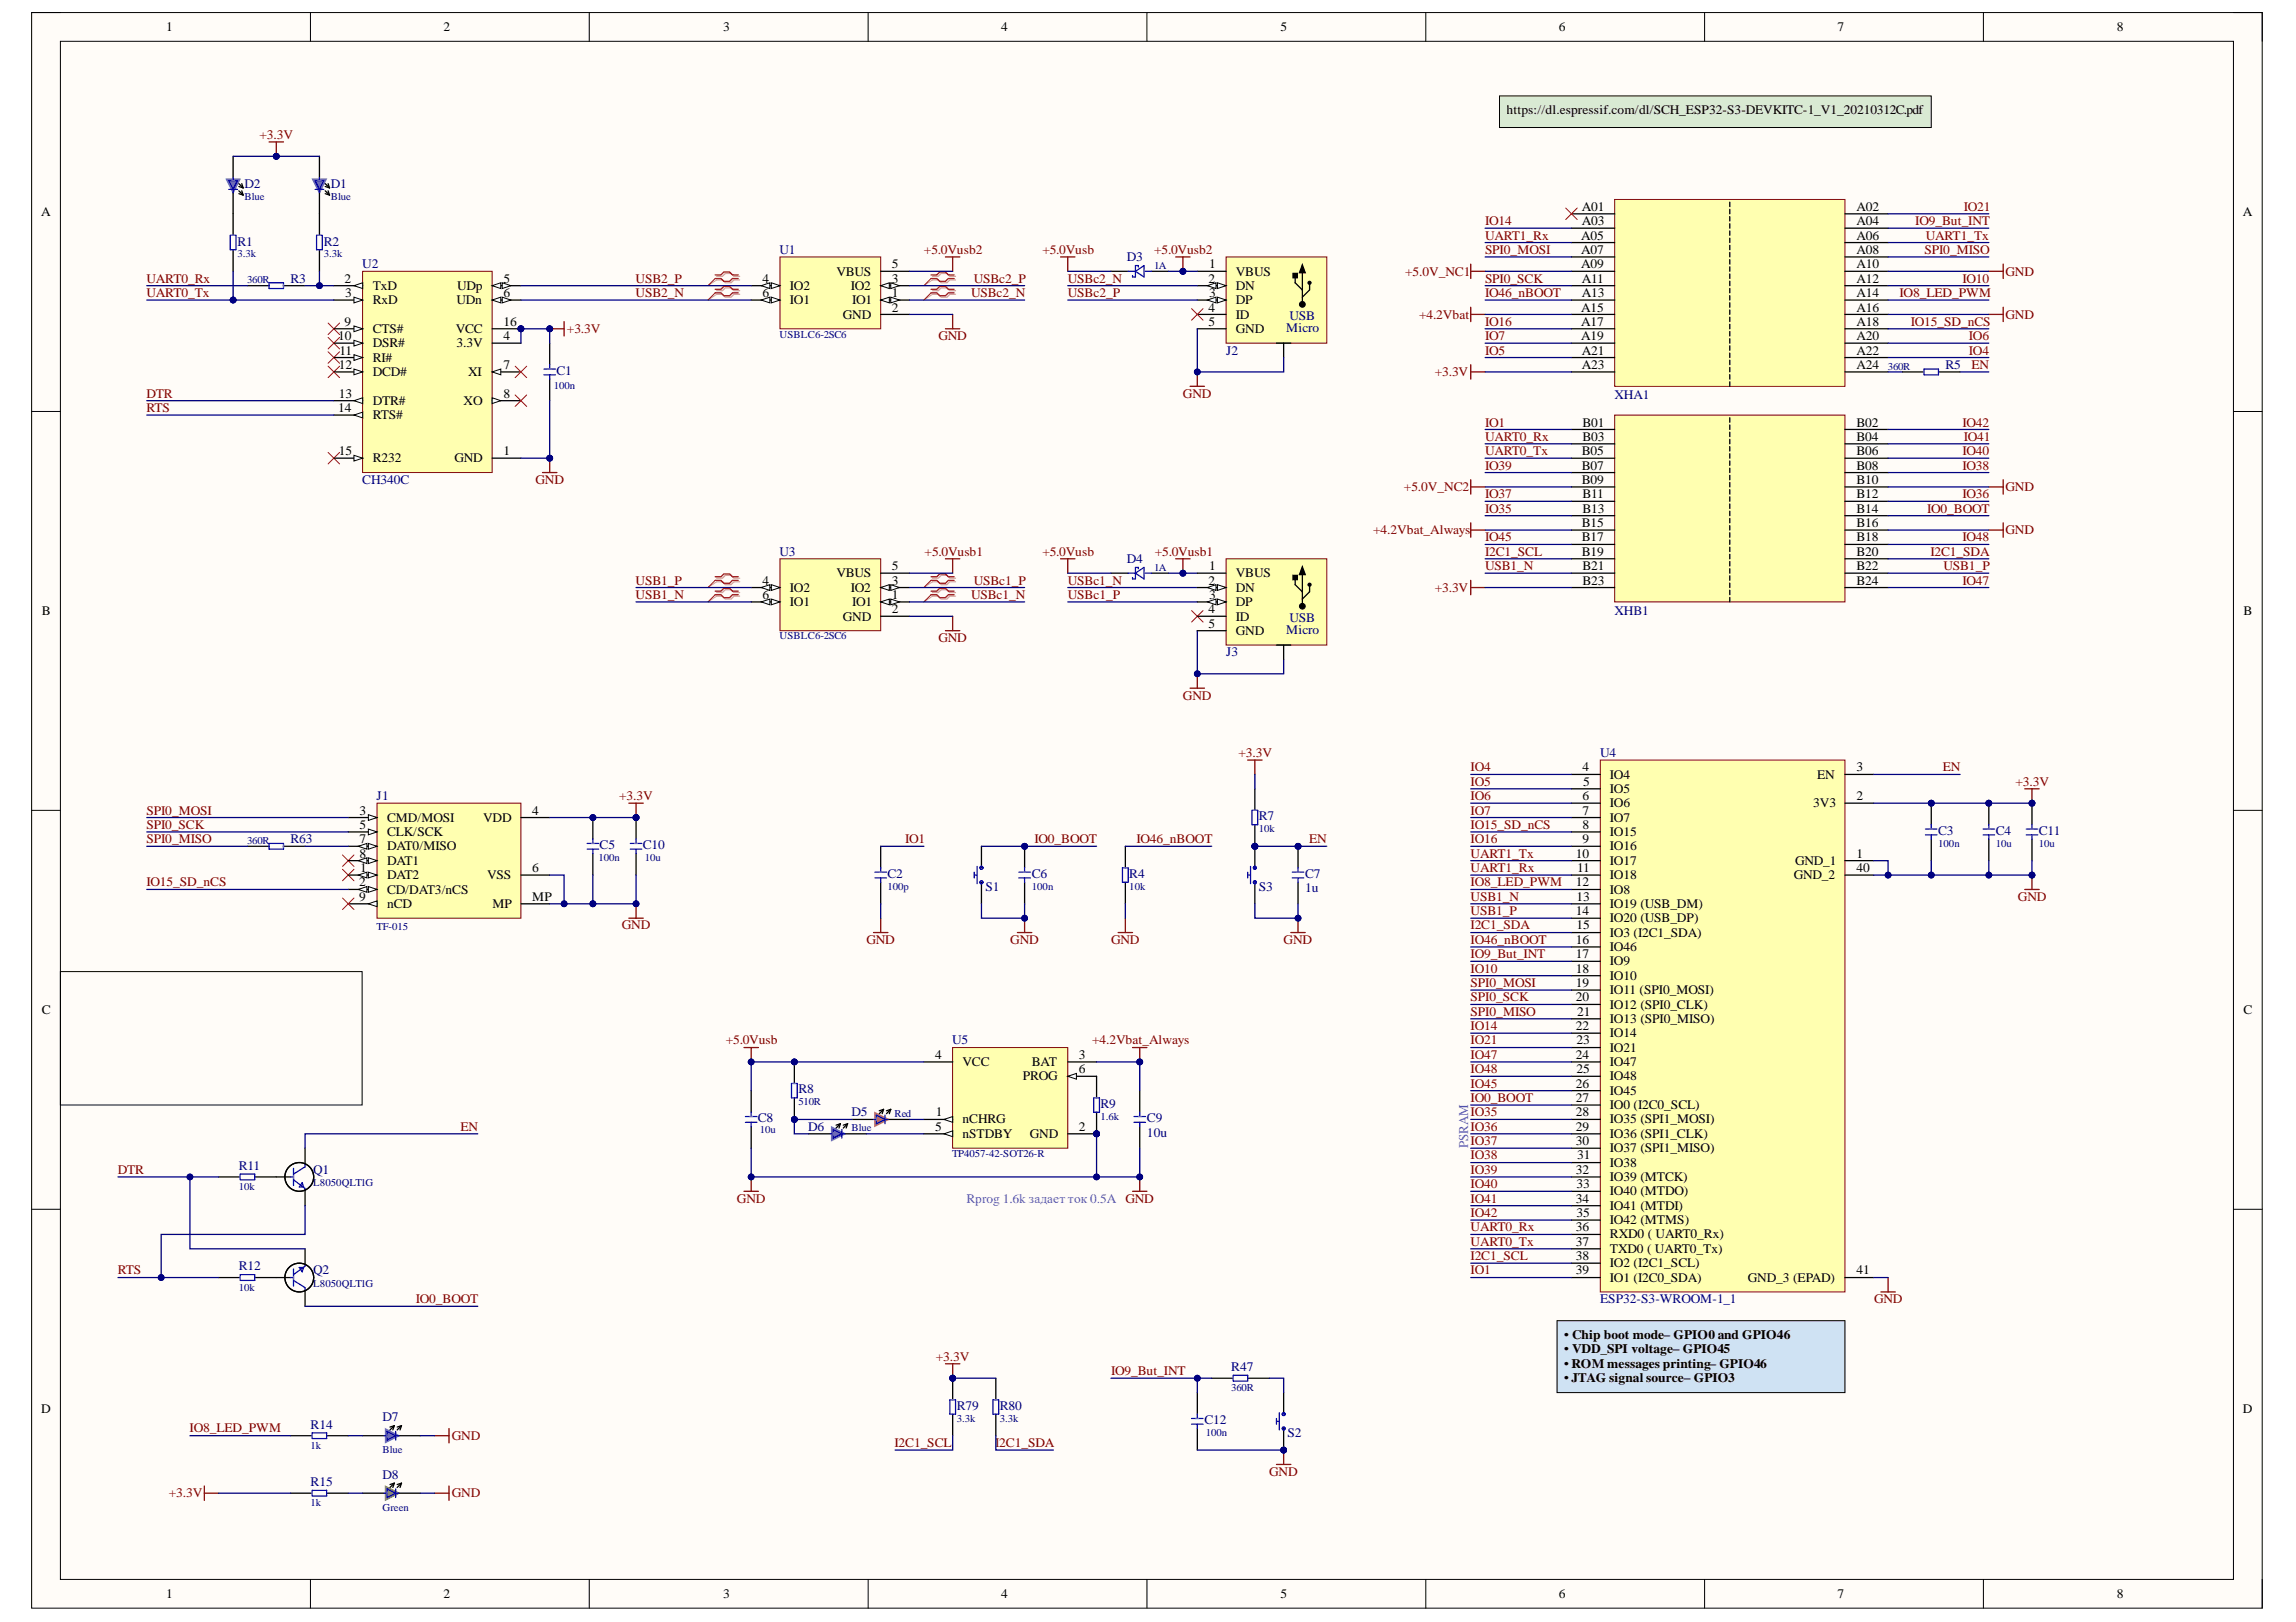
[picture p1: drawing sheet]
<svg xmlns="http://www.w3.org/2000/svg" width="297mm" height="210mm" viewBox="0 0 297 210" stroke-linecap="round" stroke-linejoin="round" font-family="sans-serif">
<defs><g id="words">
<g font-size="1.7">
<text x="21.5" y="4.1">1</text>
<text x="57.4" y="4.1">2</text>
<text x="93.6" y="4.1">3</text>
<text x="129.5" y="4.1">4</text>
<text x="165.6" y="4.1">5</text>
<text x="201.7" y="4.1">6</text>
<text x="237.7" y="4.1">7</text>
<text x="273.8" y="4.1">8</text>
<text x="194.9" y="14.8">https://dl.espressif.com/dl/SCH_ESP32-S3-DEVKITC-1_V1_20210312C.pdf</text>
<text x="5.3" y="28">A</text>
<text x="204.6" y="27.3">A01</text>
<text x="204.6" y="29.2">A03</text>
<text x="240.2" y="29.2">A04</text>
<text x="240.2" y="27.3">A02</text>
<text x="290.2" y="28">A</text>
<text x="108.2" y="35.7">VBUS</text>
<text x="115.4" y="34.7">5</text>
<text x="156.4" y="34.7">1</text>
<text x="159.9" y="35.7">VBUS</text>
<text x="204.6" y="31">A05</text>
<text x="204.6" y="32.9">A07</text>
<text x="204.6" y="34.7">A09</text>
<text x="240.2" y="31">A06</text>
<text x="240.2" y="32.9">A08</text>
<text x="240.2" y="34.7">A10</text>
<text x="44.6" y="36.6">2</text>
<text x="44.7" y="38.5">3</text>
<text x="48.2" y="37.5">TxD</text>
<text x="48.2" y="39.4">RxD</text>
<text x="59" y="39.4">UDn</text>
<text x="59.1" y="37.5">UDp</text>
<text x="65.1" y="36.6">5</text>
<text x="65.1" y="38.5">6</text>
<text x="98.6" y="38.5">6</text>
<text x="98.6" y="36.6">4</text>
<text x="102.2" y="39.4">IO1</text>
<text x="102.2" y="37.5">IO2</text>
<text x="109" y="41.2">GND</text>
<text x="110.1" y="37.5">IO2</text>
<text x="110.2" y="39.4">IO1</text>
<text x="115.4" y="38.5">1</text>
<text x="115.4" y="40.3">2</text>
<text x="115.4" y="36.6">3</text>
<text x="156.3" y="36.6">2</text>
<text x="156.3" y="40.3">4</text>
<text x="156.4" y="38.5">3</text>
<text x="159.9" y="37.5">DN</text>
<text x="159.9" y="39.4">DP</text>
<text x="159.9" y="41.2">ID</text>
<text x="204.6" y="40.3">A15</text>
<text x="204.6" y="36.6">A11</text>
<text x="204.6" y="38.5">A13</text>
<text x="240.2" y="36.6">A12</text>
<text x="240.2" y="38.5">A14</text>
<text x="240.2" y="40.3">A16</text>
<text x="43.7" y="44">10</text>
<text x="43.8" y="47.8">12</text>
<text x="43.9" y="45.9">11</text>
<text x="44.6" y="42.2">9</text>
<text x="48.2" y="43.1">CTS#</text>
<text x="48.2" y="45">DSR#</text>
<text x="48.2" y="46.8">RI#</text>
<text x="59" y="43.1">VCC</text>
<text x="59" y="45">3.3V</text>
<text x="65.1" y="44">4</text>
<text x="65.1" y="47.8">7</text>
<text x="65.1" y="42.2">16</text>
<text x="156.3" y="42.2">5</text>
<text x="159.9" y="43.1">GND</text>
<text x="204.6" y="42.2">A17</text>
<text x="204.6" y="44">A19</text>
<text x="204.6" y="45.9">A21</text>
<text x="204.6" y="47.8">A23</text>
<text x="240.2" y="42.2">A18</text>
<text x="240.2" y="44">A20</text>
<text x="240.2" y="45.9">A22</text>
<text x="240.2" y="47.8">A24</text>
<text x="43.7" y="53.3">14</text>
<text x="43.8" y="51.5">13</text>
<text x="48.2" y="48.7">DCD#</text>
<text x="48.2" y="52.4">DTR#</text>
<text x="60" y="52.4">XO</text>
<text x="60.6" y="48.7">XI</text>
<text x="65.1" y="51.5">8</text>
<text x="43.8" y="58.9">15</text>
<text x="48.2" y="54.3">RTS#</text>
<text x="48.2" y="59.8">R232</text>
<text x="58.8" y="59.8">GND</text>
<text x="65.1" y="58.9">1</text>
<text x="204.6" y="58.9">B05</text>
<text x="204.7" y="55.2">B01</text>
<text x="204.7" y="57.1">B03</text>
<text x="240.2" y="55.2">B02</text>
<text x="240.2" y="57.1">B04</text>
<text x="240.2" y="58.9">B06</text>
<text x="204.6" y="60.8">B07</text>
<text x="204.6" y="62.6">B09</text>
<text x="204.7" y="64.5">B11</text>
<text x="240.2" y="60.8">B08</text>
<text x="240.2" y="62.6">B10</text>
<text x="240.2" y="64.5">B12</text>
<text x="204.6" y="68.2">B15</text>
<text x="204.6" y="70.1">B17</text>
<text x="204.6" y="71.9">B19</text>
<text x="204.7" y="66.4">B13</text>
<text x="240.2" y="66.4">B14</text>
<text x="240.2" y="68.2">B16</text>
<text x="240.2" y="70.1">B18</text>
<text x="240.2" y="71.9">B20</text>
<text x="98.6" y="77.5">6</text>
<text x="98.6" y="75.7">4</text>
<text x="102.2" y="76.6">IO2</text>
<text x="108.2" y="74.7">VBUS</text>
<text x="110.1" y="76.6">IO2</text>
<text x="115.4" y="77.5">1</text>
<text x="115.4" y="75.7">3</text>
<text x="115.4" y="73.8">5</text>
<text x="156.3" y="75.7">2</text>
<text x="156.4" y="73.8">1</text>
<text x="156.4" y="77.5">3</text>
<text x="159.9" y="74.7">VBUS</text>
<text x="159.9" y="76.6">DN</text>
<text x="204.7" y="73.8">B21</text>
<text x="204.7" y="75.7">B23</text>
<text x="240.2" y="73.8">B22</text>
<text x="240.2" y="75.7">B24</text>
<text x="5.4" y="79.6">B</text>
<text x="102.2" y="78.4">IO1</text>
<text x="109" y="80.3">GND</text>
<text x="110.2" y="78.4">IO1</text>
<text x="115.4" y="79.4">2</text>
<text x="156.3" y="79.4">4</text>
<text x="156.3" y="81.2">5</text>
<text x="159.9" y="78.4">DP</text>
<text x="159.9" y="80.3">ID</text>
<text x="159.9" y="82.2">GND</text>
<text x="290.3" y="79.6">B</text>
<text x="204.7" y="99.8">4</text>
<text x="204.8" y="101.7">5</text>
<text x="208.3" y="100.8">IO4</text>
<text x="235.1" y="100.8">EN</text>
<text x="240.2" y="99.8">3</text>
<text x="46.5" y="105.4">3</text>
<text x="46.5" y="107.3">5</text>
<text x="50.1" y="106.3">CMD/MOSI</text>
<text x="62.5" y="106.3">VDD</text>
<text x="68.9" y="105.4">4</text>
<text x="204.7" y="103.5">6</text>
<text x="204.7" y="105.4">7</text>
<text x="204.7" y="107.3">8</text>
<text x="208.3" y="102.6">IO5</text>
<text x="208.3" y="104.5">IO6</text>
<text x="208.3" y="106.3">IO7</text>
<text x="234.6" y="104.5">3V3</text>
<text x="240.2" y="103.5">2</text>
<text x="46.5" y="109.1">7</text>
<text x="46.5" y="111">8</text>
<text x="46.6" y="112.8">1</text>
<text x="50.1" y="113.8">DAT2</text>
<text x="50.1" y="108.2">CLK/SCK</text>
<text x="50.1" y="110.1">DAT0/MISO</text>
<text x="50.1" y="111.9">DAT1</text>
<text x="63" y="113.8">VSS</text>
<text x="68.9" y="112.8">6</text>
<text x="203.9" y="111">10</text>
<text x="204.1" y="112.8">11</text>
<text x="204.7" y="109.1">9</text>
<text x="208.3" y="108.2">IO15</text>
<text x="208.3" y="110.1">IO16</text>
<text x="208.3" y="111.9">IO17</text>
<text x="208.3" y="113.8">IO18</text>
<text x="232.1" y="113.8">GND_2</text>
<text x="232.2" y="111.9">GND_1</text>
<text x="240.2" y="111">1</text>
<text x="240.2" y="112.8">40</text>
<text x="46.4" y="114.7">2</text>
<text x="46.4" y="116.6">9</text>
<text x="50.1" y="115.6">CD/DAT3/nCS</text>
<text x="50.1" y="117.5">nCD</text>
<text x="63.7" y="117.5">MP</text>
<text x="68.9" y="116.6">MP</text>
<text x="203.9" y="114.7">12</text>
<text x="203.9" y="118.4">14</text>
<text x="204" y="116.6">13</text>
<text x="208.3" y="115.6">IO8</text>
<text x="208.3" y="117.5">IO19 (USB_DM)</text>
<text x="208.3" y="119.4">IO20 (USB_DP)</text>
<text x="203.9" y="122.1">16</text>
<text x="203.9" y="124">17</text>
<text x="203.9" y="125.9">18</text>
<text x="204" y="120.3">15</text>
<text x="208.3" y="121.2">IO3 (I2C1_SDA)</text>
<text x="208.3" y="123.1">IO46</text>
<text x="208.3" y="124.9">IO9</text>
<text x="5.4" y="131.2">C</text>
<text x="203.9" y="127.7">19</text>
<text x="203.9" y="129.6">20</text>
<text x="204.1" y="131.4">21</text>
<text x="208.3" y="126.8">IO10</text>
<text x="208.3" y="128.7">IO11 (SPI0_MOSI)</text>
<text x="208.3" y="130.5">IO12 (SPI0_CLK)</text>
<text x="290.3" y="131.2">C</text>
<text x="121" y="137">4</text>
<text x="124.5" y="138">VCC</text>
<text x="133.5" y="138">BAT</text>
<text x="139.6" y="137">3</text>
<text x="203.9" y="133.3">22</text>
<text x="203.9" y="137">24</text>
<text x="204" y="135.2">23</text>
<text x="208.3" y="132.4">IO13 (SPI0_MISO)</text>
<text x="208.3" y="134.2">IO14</text>
<text x="208.3" y="136.1">IO21</text>
<text x="208.3" y="138">IO47</text>
<text x="132.3" y="139.8">PROG</text>
<text x="139.6" y="138.9">6</text>
<text x="203.9" y="140.7">26</text>
<text x="203.9" y="142.6">27</text>
<text x="204" y="138.9">25</text>
<text x="208.3" y="139.8">IO48</text>
<text x="208.3" y="141.7">IO45</text>
<text x="208.3" y="143.5">IO0 (I2C0_SCL)</text>
<text x="121" y="146.3">5</text>
<text x="121.1" y="144.5">1</text>
<text x="124.5" y="145.4">nCHRG</text>
<text x="124.5" y="147.2">nSTDBY</text>
<text x="133.2" y="147.2">GND</text>
<text x="139.6" y="146.3">2</text>
<text x="203.9" y="144.5">28</text>
<text x="203.9" y="146.3">29</text>
<text x="203.9" y="148.2">30</text>
<text x="208.3" y="145.4">IO35 (SPI1_MOSI)</text>
<text x="208.3" y="147.2">IO36 (SPI1_CLK)</text>
<text x="208.3" y="149.1">IO37 (SPI1_MISO)</text>
<text x="203.9" y="151.9">32</text>
<text x="203.9" y="155.6">34</text>
<text x="204" y="153.8">33</text>
<text x="204.1" y="150">31</text>
<text x="208.3" y="151">IO38</text>
<text x="208.3" y="152.8">IO39 (MTCK)</text>
<text x="208.3" y="154.7">IO40 (MTDO)</text>
<text x="203.9" y="159.3">36</text>
<text x="203.9" y="161.2">37</text>
<text x="204" y="157.5">35</text>
<text x="208.3" y="156.5">IO41 (MTDI)</text>
<text x="208.3" y="158.4">IO42 (MTMS)</text>
<text x="208.3" y="160.3">RXD0 ( UART0_Rx)</text>
<text x="203.9" y="163.1">38</text>
<text x="203.9" y="164.9">39</text>
<text x="208.3" y="162.1">TXD0 ( UART0_Tx)</text>
<text x="208.3" y="164">IO2 (I2C1_SCL)</text>
<text x="208.3" y="165.8">IO1 (I2C0_SDA)</text>
<text x="226.1" y="165.8">GND_3 (EPAD)</text>
<text x="240.2" y="164.9">41</text>
<text x="202.4" y="173.3">• Chip boot mode– GPIO0 and GPIO46</text>
<text x="202.4" y="175.1">• VDD_SPI voltage– GPIO45</text>
<text x="202.4" y="177">• ROM messages printing– GPIO46</text>
<text x="202.4" y="178.9">• JTAG signal source– GPIO3</text>
<text x="5.3" y="182.8">D</text>
<text x="290.2" y="182.8">D</text>
<text x="21.5" y="206.8">1</text>
<text x="57.4" y="206.8">2</text>
<text x="93.6" y="206.8">3</text>
<text x="129.5" y="206.8">4</text>
<text x="165.6" y="206.8">5</text>
<text x="201.7" y="206.8">6</text>
<text x="237.7" y="206.8">7</text>
<text x="273.8" y="206.8">8</text>
</g>
<g font-size="1.7" fill="#800000">
<text x="33.6" y="18">+3.3V</text>
<text x="192.1" y="29.2">IO14</text>
<text x="247.8" y="29.2">IO9_But_INT</text>
<text x="254.1" y="27.3">IO21</text>
<text x="119.5" y="32.9">+5.0Vusb2</text>
<text x="134.9" y="32.9">+5.0Vusb</text>
<text x="149.3" y="32.9">+5.0Vusb2</text>
<text x="181.8" y="35.7">+5.0V_NC1</text>
<text x="192.1" y="32.9">SPI0_MOSI</text>
<text x="192.1" y="31">UART1_Rx</text>
<text x="249" y="32.9">SPI0_MISO</text>
<text x="249.1" y="31">UART1_Tx</text>
<text x="259.5" y="35.7">GND</text>
<text x="19" y="36.6">UART0_Rx</text>
<text x="19" y="38.5">UART0_Tx</text>
<text x="82.2" y="36.6">USB2_P</text>
<text x="82.2" y="38.5">USB2_N</text>
<text x="125.6" y="38.5">USBc2_N</text>
<text x="126" y="36.6">USBc2_P</text>
<text x="138.1" y="38.5">USBc2_P</text>
<text x="138.1" y="36.6">USBc2_N</text>
<text x="183.6" y="41.2">+4.2Vbat</text>
<text x="192.1" y="36.6">SPI0_SCK</text>
<text x="192.1" y="38.5">IO46_nBOOT</text>
<text x="245.8" y="38.5">IO8_LED_PWM</text>
<text x="253.9" y="36.6">IO10</text>
<text x="259.5" y="41.2">GND</text>
<text x="73.3" y="43.1">+3.3V</text>
<text x="121.4" y="44">GND</text>
<text x="192.1" y="45.9">IO5</text>
<text x="192.1" y="44">IO7</text>
<text x="192.1" y="42.2">IO16</text>
<text x="247.2" y="42.2">IO15_SD_nCS</text>
<text x="254.7" y="45.9">IO4</text>
<text x="254.7" y="44">IO6</text>
<text x="255.1" y="47.8">EN</text>
<text x="19" y="51.5">DTR</text>
<text x="19" y="53.3">RTS</text>
<text x="153" y="51.5">GND</text>
<text x="185.6" y="48.7">+3.3V</text>
<text x="192.1" y="57.1">UART0_Rx</text>
<text x="192.1" y="58.9">UART0_Tx</text>
<text x="192.1" y="55.2">IO1</text>
<text x="253.9" y="58.9">IO40</text>
<text x="253.9" y="55.2">IO42</text>
<text x="254.1" y="57.1">IO41</text>
<text x="69.3" y="62.6">GND</text>
<text x="181.6" y="63.6">+5.0V_NC2</text>
<text x="192.1" y="60.8">IO39</text>
<text x="192.1" y="64.5">IO37</text>
<text x="253.9" y="60.8">IO38</text>
<text x="253.9" y="64.5">IO36</text>
<text x="259.5" y="63.6">GND</text>
<text x="119.6" y="71.9">+5.0Vusb1</text>
<text x="134.9" y="71.9">+5.0Vusb</text>
<text x="149.4" y="71.9">+5.0Vusb1</text>
<text x="177.7" y="69.1">+4.2Vbat_Always</text>
<text x="192.1" y="71.9">I2C1_SCL</text>
<text x="192.1" y="70.1">IO45</text>
<text x="192.1" y="66.4">IO35</text>
<text x="249.3" y="66.4">IO0_BOOT</text>
<text x="249.7" y="71.9">I2C1_SDA</text>
<text x="253.9" y="70.1">IO48</text>
<text x="259.5" y="69.1">GND</text>
<text x="82.2" y="75.7">USB1_P</text>
<text x="82.2" y="77.5">USB1_N</text>
<text x="125.6" y="77.5">USBc1_N</text>
<text x="126" y="75.7">USBc1_P</text>
<text x="138.1" y="77.5">USBc1_P</text>
<text x="138.1" y="75.7">USBc1_N</text>
<text x="185.6" y="76.6">+3.3V</text>
<text x="192.1" y="73.8">USB1_N</text>
<text x="251.4" y="73.8">USB1_P</text>
<text x="253.9" y="75.7">IO47</text>
<text x="121.4" y="83.1">GND</text>
<text x="153" y="90.5">GND</text>
<text x="160.2" y="98">+3.3V</text>
<text x="190.3" y="99.8">IO4</text>
<text x="190.3" y="101.7">IO5</text>
<text x="251.3" y="99.8">EN</text>
<text x="260.7" y="101.7">+3.3V</text>
<text x="19" y="107.3">SPI0_SCK</text>
<text x="19" y="105.4">SPI0_MOSI</text>
<text x="80.1" y="103.5">+3.3V</text>
<text x="190.3" y="103.5">IO6</text>
<text x="190.3" y="105.4">IO7</text>
<text x="190.3" y="107.3">IO15_SD_nCS</text>
<text x="19" y="109.1">SPI0_MISO</text>
<text x="117.1" y="109.1">IO1</text>
<text x="133.8" y="109.1">IO0_BOOT</text>
<text x="147" y="109.1">IO46_nBOOT</text>
<text x="169.4" y="109.1">EN</text>
<text x="190.3" y="109.1">IO16</text>
<text x="190.3" y="111">UART1_Tx</text>
<text x="190.3" y="112.8">UART1_Rx</text>
<text x="19" y="114.7">IO15_SD_nCS</text>
<text x="190.3" y="114.7">IO8_LED_PWM</text>
<text x="190.3" y="118.4">USB1_P</text>
<text x="190.3" y="116.6">USB1_N</text>
<text x="261.1" y="116.6">GND</text>
<text x="80.5" y="120.3">GND</text>
<text x="112.1" y="122.1">GND</text>
<text x="130.7" y="122.1">GND</text>
<text x="143.7" y="122.1">GND</text>
<text x="166.1" y="122.1">GND</text>
<text x="190.3" y="120.3">I2C1_SDA</text>
<text x="190.3" y="124">IO9_But_INT</text>
<text x="190.3" y="125.9">IO10</text>
<text x="190.3" y="122.1">IO46_nBOOT</text>
<text x="190.3" y="129.6">SPI0_SCK</text>
<text x="190.3" y="131.4">SPI0_MISO</text>
<text x="190.3" y="127.7">SPI0_MOSI</text>
<text x="93.9" y="135.2">+5.0Vusb</text>
<text x="141.3" y="135.2">+4.2Vbat_Always</text>
<text x="190.3" y="133.3">IO14</text>
<text x="190.3" y="135.2">IO21</text>
<text x="190.3" y="137">IO47</text>
<text x="190.3" y="140.7">IO45</text>
<text x="190.3" y="142.6">IO0_BOOT</text>
<text x="190.3" y="138.9">IO48</text>
<text x="59.6" y="146.3">EN</text>
<text x="190.3" y="148.2">IO37</text>
<text x="190.3" y="146.3">IO36</text>
<text x="190.3" y="144.5">IO35</text>
<text x="15.2" y="151.9">DTR</text>
<text x="95.3" y="155.6">GND</text>
<text x="190.3" y="151.9">IO39</text>
<text x="190.3" y="153.8">IO40</text>
<text x="190.3" y="155.6">IO41</text>
<text x="190.3" y="150">IO38</text>
<text x="190.3" y="159.3">UART0_Rx</text>
<text x="190.3" y="161.2">UART0_Tx</text>
<text x="190.3" y="157.5">IO42</text>
<text x="15.2" y="164.9">RTS</text>
<text x="190.3" y="163.1">I2C1_SCL</text>
<text x="190.3" y="164.9">IO1</text>
<text x="53.8" y="168.6">IO0_BOOT</text>
<text x="242.5" y="168.6">GND</text>
<text x="121.1" y="176.1">+3.3V</text>
<text x="143.7" y="177.9">IO9_But_INT</text>
<text x="24.5" y="185.4">IO8_LED_PWM</text>
<text x="58.5" y="186.3">GND</text>
<text x="115.7" y="187.2">I2C1_SCL</text>
<text x="128.8" y="187.2">I2C1_SDA</text>
<text x="164.2" y="191">GND</text>
<text x="21.8" y="193.7">+3.3V</text>
<text x="58.5" y="193.7">GND</text>
</g>
<g font-size="1.7" fill="#000080">
<text x="31.6" y="24.3">D2</text>
<text x="42.8" y="24.3">D1</text>
<text x="30.7" y="31.8">R1</text>
<text x="41.9" y="31.8">R2</text>
<text x="46.9" y="34.7">U2</text>
<text x="100.8" y="32.9">U1</text>
<text x="145.8" y="33.8">D3</text>
<text x="37.6" y="36.6">R3</text>
<text x="166.8" y="41.4">USB</text>
<text x="158.6" y="45.9">J2</text>
<text x="166.4" y="42.9">Micro</text>
<text x="251.7" y="47.8">R5</text>
<text x="72" y="48.5">C1</text>
<text x="208.9" y="51.6">XHA1</text>
<text x="46.9" y="62.6">CH340C</text>
<text x="100.8" y="71.9">U3</text>
<text x="145.8" y="72.9">D4</text>
<text x="166.4" y="82">Micro</text>
<text x="166.8" y="80.5">USB</text>
<text x="208.9" y="79.5">XHB1</text>
<text x="158.6" y="85">J3</text>
<text x="207" y="98">U4</text>
<text x="48.7" y="103.5">J1</text>
<text x="162.9" y="106.2">R7</text>
<text x="37.6" y="109.1">R63</text>
<text x="77.6" y="109.9">C5</text>
<text x="83.2" y="109.9">C10</text>
<text x="114.8" y="113.6">C2</text>
<text x="133.5" y="113.6">C6</text>
<text x="146.1" y="113.6">R4</text>
<text x="168.9" y="113.6">C7</text>
<text x="250.8" y="108">C3</text>
<text x="258.2" y="108">C4</text>
<text x="263.8" y="108">C11</text>
<text x="127.5" y="115.3">S1</text>
<text x="162.9" y="115.3">S3</text>
<text x="168.9" y="115.5">1u</text>
<text x="123.2" y="135.2">U5</text>
<text x="103.3" y="141.5">R8</text>
<text x="142.4" y="143.4">R9</text>
<text x="98" y="145.2">C8</text>
<text x="104.6" y="146.3">D6</text>
<text x="110.1" y="144.5">D5</text>
<text x="148.4" y="147.1">10u</text>
<text x="148.4" y="145.2">C9</text>
<text x="30.9" y="151.4">R11</text>
<text x="40.5" y="151.9">Q1</text>
<text x="30.9" y="164.4">R12</text>
<text x="40.5" y="164.9">Q2</text>
<text x="207" y="168.6">ESP32-S3-WROOM-1_1</text>
<text x="159.3" y="177.4">R47</text>
<text x="40.2" y="184.9">R14</text>
<text x="49.5" y="183.9">D7</text>
<text x="123.8" y="182.4">R79</text>
<text x="129.4" y="182.4">R80</text>
<text x="155.8" y="184.3">C12</text>
<text x="166.6" y="186">S2</text>
<text x="49.5" y="191.4">D8</text>
<text x="40.2" y="192.3">R15</text>
</g>
<g font-size="1.7" fill="#90f">
<text x="189.9" y="148.6" transform="rotate(-90 189.9 148.6)">PSRAM</text>
<text x="125" y="155.6">Rprog 1.6k задает ток 0.5A GND</text>
</g>
<g font-size="1.4" fill="#000080">
<text x="31.6" y="25.9">Blue</text>
<text x="42.8" y="25.9">Blue</text>
<text x="30.7" y="33.3">3.3k</text>
<text x="41.9" y="33.3">3.3k</text>
<text x="149.3" y="34.8">1A</text>
<text x="32" y="36.7">360R</text>
<text x="100.8" y="43.7">USBLC6-2SC6</text>
<text x="244.2" y="47.8">360R</text>
<text x="71.7" y="50.4">100n</text>
<text x="149.3" y="73.9">1A</text>
<text x="100.8" y="82.8">USBLC6-2SC6</text>
<text x="162.9" y="107.7">10k</text>
<text x="32" y="109.2">360R</text>
<text x="77.4" y="111.4">100n</text>
<text x="83.4" y="111.4">10u</text>
<text x="250.8" y="109.5">100n</text>
<text x="258.2" y="109.5">10u</text>
<text x="263.8" y="109.5">10u</text>
<text x="114.8" y="115.1">100p</text>
<text x="133.5" y="115.1">100n</text>
<text x="146.1" y="115.1">10k</text>
<text x="48.7" y="120.4">TF-015</text>
<text x="103.3" y="143">510R</text>
<text x="98.3" y="146.6">10u</text>
<text x="110.1" y="146.4">Blue</text>
<text x="115.7" y="144.5">Red</text>
<text x="123.2" y="149.8">TP4057-42-SOT26-R</text>
<text x="142.4" y="144.9">1.6k</text>
<text x="30.9" y="154">10k</text>
<text x="40.5" y="153.5">L8050QLT1G</text>
<text x="30.9" y="167">10k</text>
<text x="40.5" y="166.5">L8050QLT1G</text>
<text x="123.8" y="184">3.3k</text>
<text x="129.4" y="184">3.3k</text>
<text x="156" y="185.9">100n</text>
<text x="159.3" y="180">360R</text>
<text x="40.2" y="187.5">1k</text>
<text x="49.5" y="188.1">Blue</text>
<text x="40.2" y="194.9">1k</text>
<text x="49.5" y="195.5">Green</text>
</g>
</g></defs>
<path d="M4.1 1.6h288.6v206.5h-288.6z" fill-rule="evenodd" fill="#fffcf8"/>
<path d="M4.1 1.6h288.6v206.5h-288.6z" fill="none" stroke="#000" stroke-width=".13"/>
<path d="M7.8 5.3h281.1v199.1h-281.1z" fill-rule="evenodd" fill="#fffcf8"/>
<g fill="none" stroke="#000" stroke-width=".13">
<path d="M4.1 1.6h3.7M7.8 5.3h281.1v199.1h-281.1zM40.2 1.6v3.7M76.2 1.6v3.7M112.3 1.6v3.7M148.4 1.6v3.7M184.5 1.6v3.7M220.5 1.6v3.7M256.6 1.6v3.7M288.9 1.6h3.8v3.7M4.1 53.2h3.7M288.9 53.3h3.8"/>
<path d="M4.1 104.9h3.7M288.9 104.9h3.8M4.1 156.5h3.7M288.9 156.5h3.8M40.2 204.4v3.7M76.2 204.4v3.7M112.3 204.4v3.7M148.4 204.4v3.7M184.5 204.4v3.7M220.5 204.4v3.7M256.6 204.4v3.7M292.7 204.4v3.7"/>
</g>
<path d="M81.4 118.8h1.8M82.3 117v1.8" fill="none" stroke="#800000" stroke-width=".17"/>
<circle cx="82.3" cy="117" r=".37" fill="#000080"/>
<circle cx="82.3" cy="117" r=".37" fill="none" stroke="#000080" stroke-width=".13"/>
<path d="M44.3 110.6l1.5 1.5M44.3 112.5l1.5 1.5M45.8 110.6l-1.5 1.5M45.8 112.5l-1.5 1.5" fill="none" stroke="#f00" stroke-width=".13"/>
<path d="M165.1 189.5h1.9M166.1 187.7v1.8" fill="none" stroke="#800000" stroke-width=".17"/>
<circle cx="166.1" cy="187.7" r=".37" fill="#000080"/>
<circle cx="166.1" cy="187.7" r=".37" fill="none" stroke="#000080" stroke-width=".13"/>
<path d="M156.8 178.4h2.8M161.4 178.4h2.8" fill="none" stroke="#000" stroke-width=".17"/>
<path d="M159.6 178h1.8v.7h-1.8z" fill="none" stroke="#00f" stroke-width=".17"/>
<path d="M159.6 178.2v.3" fill="none" stroke="#4a86e8" stroke-width=".17"/>
<path d="M48.8 103.9h18.6v14.9h-18.6z" fill-rule="evenodd" fill="#ffffb0"/>
<path d="M48.8 103.9h18.6v14.9h-18.6z" fill="none" stroke="#800000" stroke-width=".13"/>
<path d="M45 113.2h3.8" fill="none" stroke="#000" stroke-width=".17"/>
<path d="M47.7 112.9l1.1 .3-1.1 .4z" fill="#f8fcff"/>
<path d="M47.7 112.9l1.1 .3-1.1 .4z" fill="none" stroke="#000" stroke-width=".13"/>
<path d="M46.4 113.2l1.1-.3v.7z" fill="#f8fcff"/>
<path d="M46.4 113.2l1.1-.3v.7z" fill="none" stroke="#000" stroke-width=".13"/>
<path d="M45 115.1h3.8" fill="none" stroke="#000" stroke-width=".17"/>
<path d="M47.7 114.7l1.1 .4-1.1 .4z" fill="#f8fcff"/>
<path d="M47.7 114.7l1.1 .4-1.1 .4z" fill="none" stroke="#000" stroke-width=".13"/>
<path d="M46.4 115.1l1.1-.4v.8z" fill="#f8fcff"/>
<path d="M46.4 115.1l1.1-.4v.8z" fill="none" stroke="#000" stroke-width=".13"/>
<path d="M45 105.8h3.8" fill="none" stroke="#000" stroke-width=".17"/>
<path d="M47.7 105.4l1.1 .4-1.1 .4z" fill="#f8fcff"/>
<path d="M47.7 105.4l1.1 .4-1.1 .4z" fill="none" stroke="#000" stroke-width=".13"/>
<path d="M45 107.7h3.8" fill="none" stroke="#000" stroke-width=".17"/>
<path d="M47.7 107.3l1.1 .4-1.1 .3z" fill="#f8fcff"/>
<path d="M47.7 107.3l1.1 .4-1.1 .3z" fill="none" stroke="#000" stroke-width=".13"/>
<path d="M45 109.5h3.8" fill="none" stroke="#000" stroke-width=".17"/>
<path d="M47.7 109.1l1.1 .4-1.1 .4z" fill="#f8fcff"/>
<path d="M47.7 109.1l1.1 .4-1.1 .4z" fill="none" stroke="#000" stroke-width=".13"/>
<path d="M46.4 109.5l1.1-.4v.8z" fill="#f8fcff"/>
<path d="M46.4 109.5l1.1-.4v.8z" fill="none" stroke="#000" stroke-width=".13"/>
<path d="M45 111.4h3.8" fill="none" stroke="#000" stroke-width=".17"/>
<path d="M47.7 111l1.1 .4-1.1 .4z" fill="#f8fcff"/>
<path d="M47.7 111l1.1 .4-1.1 .4z" fill="none" stroke="#000" stroke-width=".13"/>
<path d="M46.4 111.4l1.1-.4v.8z" fill="#f8fcff"/>
<path d="M46.4 111.4l1.1-.4v.8z" fill="none" stroke="#000" stroke-width=".13"/>
<path d="M45 117h3.8" fill="none" stroke="#000" stroke-width=".17"/>
<path d="M47.7 117l1.1-.4v.7z" fill="#f8fcff"/>
<path d="M47.7 117l1.1-.4v.7z" fill="none" stroke="#000" stroke-width=".13"/>
<path d="M67.4 105.8h3.7M67.4 113.2h3.7M67.4 117h3.7" fill="none" stroke="#000" stroke-width=".17"/>
<path d="M122.3 176.5h1.9M123.2 176.5v1.9" fill="none" stroke="#800000" stroke-width=".17"/>
<circle cx="123.3" cy="178.4" r=".37" fill="#000080"/>
<circle cx="123.3" cy="178.4" r=".37" fill="none" stroke="#000080" stroke-width=".13"/>
<path d="M128.8 178.4v2.7M128.8 183v2.8" fill="none" stroke="#000" stroke-width=".17"/>
<path d="M128.5 181.1h.7v1.9h-.7z" fill="none" stroke="#00f" stroke-width=".17"/>
<path d="M128.6 181.1h.4" fill="none" stroke="#4a86e8" stroke-width=".17"/>
<circle cx="123.3" cy="178.4" r=".37" fill="#000080"/>
<circle cx="123.3" cy="178.4" r=".37" fill="none" stroke="#000080" stroke-width=".13"/>
<path d="M123.2 178.4v2.7" fill="none" stroke="#000" stroke-width=".17"/>
<circle cx="123.3" cy="178.4" r=".37" fill="#000080"/>
<circle cx="123.3" cy="178.4" r=".37" fill="none" stroke="#000080" stroke-width=".13"/>
<path d="M32 109.5h2.8M36.7 109.5h2.8M123.2 183v2.8" fill="none" stroke="#000" stroke-width=".17"/>
<path d="M34.8 109.1h1.9v.8h-1.9zM122.9 181.1h.7v1.9h-.7z" fill="none" stroke="#00f" stroke-width=".17"/>
<path d="M36.7 109.3v.4M123.1 181.1h.3" fill="none" stroke="#4a86e8" stroke-width=".17"/>
<circle cx="166.1" cy="187.7" r=".37" fill="#000080"/>
<circle cx="166.1" cy="187.7" r=".37" fill="none" stroke="#000080" stroke-width=".13"/>
<path d="M166.1 180.2v2.8M166.1 184.9v2.8" fill="none" stroke="#000" stroke-width=".17"/>
<circle cx="166.1" cy="187.7" r=".37" fill="#000080"/>
<circle cx="166.1" cy="187.7" r=".37" fill="none" stroke="#000080" stroke-width=".13"/>
<g fill="none" stroke="#00f" stroke-width=".17">
<path d="M165.1 183.9h.4M165.1 183.6v.7M165.5 182.8v2.2"/>
<circle cx="166.1" cy="183" r=".18"/>
<circle cx="166.1" cy="184.9" r=".18"/>
<circle cx="166.1" cy="184.9" r=".19"/>
<circle cx="166.1" cy="183" r=".19"/>
</g>
<path d="M261.9 102.1h1.9M262.9 102.1v1.8" fill="none" stroke="#800000" stroke-width=".17"/>
<circle cx="262.9" cy="103.9" r=".37" fill="#000080"/>
<circle cx="262.9" cy="103.9" r=".37" fill="none" stroke="#000080" stroke-width=".13"/>
<path d="M261.9 115.1h1.9M262.9 113.2v1.9" fill="none" stroke="#800000" stroke-width=".17"/>
<circle cx="262.9" cy="113.2" r=".37" fill="#000080"/>
<circle cx="262.9" cy="113.2" r=".37" fill="none" stroke="#000080" stroke-width=".13"/>
<path d="M81.4 103.9h1.8M82.3 103.9v1.9" fill="none" stroke="#800000" stroke-width=".17"/>
<circle cx="82.3" cy="105.8" r=".37" fill="#000080"/>
<circle cx="82.3" cy="105.8" r=".37" fill="none" stroke="#000080" stroke-width=".13"/>
<path d="M42.4 47.4l1.5 1.5M42.4 45.5l1.5 1.5M42.4 43.7l1.5 1.5M42.4 41.8l1.5 1.5M42.4 58.5l1.5 1.5M43.9 47.4l-1.5 1.5M43.9 45.5l-1.5 1.5M43.9 43.7l-1.5 1.5M43.9 41.8l-1.5 1.5M43.9 58.5l-1.5 1.5" fill="none" stroke="#f00" stroke-width=".13"/>
<path d="M32 37h2.8M36.7 37h2.8" fill="none" stroke="#000" stroke-width=".17"/>
<path d="M34.8 36.6h1.9v.7h-1.9z" fill="none" stroke="#00f" stroke-width=".17"/>
<path d="M36.7 36.8v.4" fill="none" stroke="#4a86e8" stroke-width=".17"/>
<circle cx="67.4" cy="42.6" r=".37" fill="#000080"/>
<circle cx="67.4" cy="42.6" r=".37" fill="none" stroke="#000080" stroke-width=".13"/>
<path d="M46.9 35.1h16.8v26.1h-16.8z" fill-rule="evenodd" fill="#ffffb0"/>
<path d="M46.9 35.1h16.8v26.1h-16.8z" fill="none" stroke="#800000" stroke-width=".13"/>
<path d="M43.2 37h3.7M63.7 59.3h3.7" fill="none" stroke="#000" stroke-width=".17"/>
<path d="M45.8 37l1.1-.4v.7z" fill="#f8fcff"/>
<path d="M45.8 37l1.1-.4v.7z" fill="none" stroke="#000" stroke-width=".13"/>
<path d="M43.2 38.8h3.7" fill="none" stroke="#000" stroke-width=".17"/>
<path d="M45.8 38.5l1.1 .3-1.1 .4z" fill="#f8fcff"/>
<path d="M45.8 38.5l1.1 .3-1.1 .4z" fill="none" stroke="#000" stroke-width=".13"/>
<path d="M63.7 37h3.7M63.7 44.4h3.7" fill="none" stroke="#000" stroke-width=".17"/>
<path d="M63.7 37l1.1-.4v.7z" fill="#f8fcff"/>
<path d="M63.7 37l1.1-.4v.7z" fill="none" stroke="#000" stroke-width=".13"/>
<path d="M65 36.6l1.1 .4-1.1 .3z" fill="#f8fcff"/>
<path d="M65 36.6l1.1 .4-1.1 .3z" fill="none" stroke="#000" stroke-width=".13"/>
<path d="M63.7 38.8h3.7" fill="none" stroke="#000" stroke-width=".17"/>
<path d="M63.7 38.8l1.1-.3v.7z" fill="#f8fcff"/>
<path d="M63.7 38.8l1.1-.3v.7z" fill="none" stroke="#000" stroke-width=".13"/>
<path d="M65 38.5l1.1 .3-1.1 .4z" fill="#f8fcff"/>
<path d="M65 38.5l1.1 .3-1.1 .4z" fill="none" stroke="#000" stroke-width=".13"/>
<path d="M63.7 48.1h3.7" fill="none" stroke="#000" stroke-width=".17"/>
<path d="M63.7 48.1l1.1-.3v.7z" fill="#f8fcff"/>
<path d="M63.7 48.1l1.1-.3v.7z" fill="none" stroke="#000" stroke-width=".13"/>
<path d="M63.7 51.9h3.7" fill="none" stroke="#000" stroke-width=".17"/>
<path d="M63.7 51.5l1.1 .4-1.1 .3z" fill="#f8fcff"/>
<path d="M63.7 51.5l1.1 .4-1.1 .3z" fill="none" stroke="#000" stroke-width=".13"/>
<path d="M43.2 42.5h3.7" fill="none" stroke="#000" stroke-width=".17"/>
<path d="M45.8 42.2l1.1 .3-1.1 .4z" fill="#f8fcff"/>
<path d="M45.8 42.2l1.1 .3-1.1 .4z" fill="none" stroke="#000" stroke-width=".13"/>
<path d="M43.2 44.4h3.7" fill="none" stroke="#000" stroke-width=".17"/>
<path d="M45.8 44l1.1 .4-1.1 .4z" fill="#f8fcff"/>
<path d="M45.8 44l1.1 .4-1.1 .4z" fill="none" stroke="#000" stroke-width=".13"/>
<path d="M43.2 46.3h3.7" fill="none" stroke="#000" stroke-width=".17"/>
<path d="M45.8 45.9l1.1 .4-1.1 .3z" fill="#f8fcff"/>
<path d="M45.8 45.9l1.1 .4-1.1 .3z" fill="none" stroke="#000" stroke-width=".13"/>
<path d="M43.2 48.1h3.7" fill="none" stroke="#000" stroke-width=".17"/>
<path d="M45.8 47.8l1.1 .3-1.1 .4z" fill="#f8fcff"/>
<path d="M45.8 47.8l1.1 .3-1.1 .4z" fill="none" stroke="#000" stroke-width=".13"/>
<path d="M43.2 51.9h3.7" fill="none" stroke="#000" stroke-width=".17"/>
<path d="M45.8 51.9l1.1-.4v.7z" fill="#f8fcff"/>
<path d="M45.8 51.9l1.1-.4v.7z" fill="none" stroke="#000" stroke-width=".13"/>
<path d="M43.2 53.7h3.7" fill="none" stroke="#000" stroke-width=".17"/>
<path d="M45.8 53.7l1.1-.4v.8z" fill="#f8fcff"/>
<path d="M45.8 53.7l1.1-.4v.8z" fill="none" stroke="#000" stroke-width=".13"/>
<path d="M43.2 59.3h3.7" fill="none" stroke="#000" stroke-width=".17"/>
<path d="M45.8 58.9l1.1 .4-1.1 .4z" fill="#f8fcff"/>
<path d="M45.8 58.9l1.1 .4-1.1 .4z" fill="none" stroke="#000" stroke-width=".13"/>
<path d="M63.7 42.5h3.7" fill="none" stroke="#000" stroke-width=".17"/>
<circle cx="67.4" cy="42.6" r=".37" fill="#000080"/>
<circle cx="67.4" cy="42.6" r=".37" fill="none" stroke="#000080" stroke-width=".13"/>
<path d="M71.1 59.3v1.9M70.2 61.2h1.8" fill="none" stroke="#800000" stroke-width=".17"/>
<circle cx="71.1" cy="59.3" r=".37" fill="#000080"/>
<circle cx="71.1" cy="59.3" r=".37" fill="none" stroke="#000080" stroke-width=".13"/>
<path d="M100.9 33.3h13v9.2h-13z" fill-rule="evenodd" fill="#ffffb0"/>
<path d="M100.9 33.3h13v9.2h-13z" fill="none" stroke="#800000" stroke-width=".13"/>
<path d="M113.9 38.8h3.8" fill="none" stroke="#000" stroke-width=".17"/>
<path d="M113.9 38.8l1.2-.3v.7z" fill="#f8fcff"/>
<path d="M113.9 38.8l1.2-.3v.7z" fill="none" stroke="#000" stroke-width=".13"/>
<path d="M115.2 38.5l1.2 .3-1.2 .4z" fill="#f8fcff"/>
<path d="M115.2 38.5l1.2 .3-1.2 .4z" fill="none" stroke="#000" stroke-width=".13"/>
<path d="M113.9 37h3.8M113.9 40.7h3.8" fill="none" stroke="#000" stroke-width=".17"/>
<path d="M113.9 37l1.2-.4v.7z" fill="#f8fcff"/>
<path d="M113.9 37l1.2-.4v.7z" fill="none" stroke="#000" stroke-width=".13"/>
<path d="M115.2 36.6l1.2 .4-1.2 .3z" fill="#f8fcff"/>
<path d="M115.2 36.6l1.2 .4-1.2 .3z" fill="none" stroke="#000" stroke-width=".13"/>
<path d="M97.2 38.8h3.7" fill="none" stroke="#000" stroke-width=".17"/>
<path d="M99.8 38.5l1.1 .3-1.1 .4z" fill="#f8fcff"/>
<path d="M99.8 38.5l1.1 .3-1.1 .4z" fill="none" stroke="#000" stroke-width=".13"/>
<path d="M98.5 38.8l1.1-.3v.7z" fill="#f8fcff"/>
<path d="M98.5 38.8l1.1-.3v.7z" fill="none" stroke="#000" stroke-width=".13"/>
<path d="M97.2 37h3.7M113.9 35.1h3.8" fill="none" stroke="#000" stroke-width=".17"/>
<path d="M99.8 36.6l1.1 .4-1.1 .3z" fill="#f8fcff"/>
<path d="M99.8 36.6l1.1 .4-1.1 .3z" fill="none" stroke="#000" stroke-width=".13"/>
<path d="M98.5 37l1.1-.4v.7z" fill="#f8fcff"/>
<path d="M98.5 37l1.1-.4v.7z" fill="none" stroke="#000" stroke-width=".13"/>
<path d="M122.3 42.5h1.9M123.2 40.7v1.8" fill="none" stroke="#800000" stroke-width=".17"/>
<path d="M92.7 37.6h.8l.3-.4h.8l.3 .4h.8M92.7 38.1h.8l.3 .4h.8l.3-.4h.8M92.7 35.8h.8l.3-.4h.8l.3 .4h.8M92.7 36.2h.8l.3 .4h.8l.3-.4h.8M120.6 37.6h.8l.4-.4h.7l.4 .4h.7M120.6 38.1h.8l.4 .4h.7l.4-.4h.7M120.6 35.8h.8l.4-.4h.7l.4 .4h.7M120.6 36.2h.8l.4 .4h.7l.4-.4h.7" fill="none" stroke="#d0a19e" stroke-width=".17"/>
<path d="M92.7 38.1l-1.1 .7M92.7 36.2l-1.1 .8M120.6 38.1l-1.1 .7M120.6 36.2l-1.1 .8" fill="none" stroke="#d0a19e" stroke-width=".13"/>
<path d="M92.5 37.4h.8l.3-.3h.8l.4 .3h.7M92.5 37.9h.8l.3 .4h.8l.4-.4h.7M92.5 35.6h.8l.3-.4h.8l.4 .4h.7M92.5 36h.8l.3 .4h.8l.4-.4h.7M120.5 37.4h.7l.4-.3h.7l.4 .3h.7M120.5 37.9h.7l.4 .4h.7l.4-.4h.7M120.5 35.6h.7l.4-.4h.7l.4 .4h.7M120.5 36h.7l.4 .4h.7l.4-.4h.7" fill="none" stroke="#f00" stroke-width=".17"/>
<path d="M92.5 37.9l-.9 .9M92.5 36l-.9 1M120.5 37.9l-1 .9M120.5 36l-1 1" fill="none" stroke="#f00" stroke-width=".13"/>
<path d="M30.2 27.7v2.8M30.2 32.3v2.8M41.3 27.7v2.8M41.3 32.3v2.8" fill="none" stroke="#000" stroke-width=".17"/>
<path d="M29.8 30.5h.7v1.8h-.7zM41 30.5h.7v1.8h-.7z" fill="none" stroke="#00f" stroke-width=".17"/>
<path d="M30 30.5h.3M41.1 30.5h.4" fill="none" stroke="#4a86e8" stroke-width=".17"/>
<path d="M158.6 33.3h13.1v11.1h-13.1z" fill-rule="evenodd" fill="#ffffb0"/>
<path d="M158.6 33.3h13.1v11.1h-13.1z" fill="none" stroke="#800000" stroke-width=".13"/>
<path d="M154.9 35.1h3.7M154.9 37h3.7" fill="none" stroke="#000" stroke-width=".17"/>
<path d="M157.5 36.6l1.1 .4-1.1 .3z" fill="#f8fcff"/>
<path d="M157.5 36.6l1.1 .4-1.1 .3z" fill="none" stroke="#000" stroke-width=".13"/>
<path d="M156.2 37l1.1-.4v.7z" fill="#f8fcff"/>
<path d="M156.2 37l1.1-.4v.7z" fill="none" stroke="#000" stroke-width=".13"/>
<path d="M154.9 38.8h3.7" fill="none" stroke="#000" stroke-width=".17"/>
<path d="M157.5 38.5l1.1 .3-1.1 .4z" fill="#f8fcff"/>
<path d="M157.5 38.5l1.1 .3-1.1 .4z" fill="none" stroke="#000" stroke-width=".13"/>
<path d="M156.2 38.8l1.1-.3v.7z" fill="#f8fcff"/>
<g fill="none" stroke="#000" stroke-width=".13">
<path d="M156.2 38.8l1.1-.3v.7z"/>
<circle cx="168.5" cy="39.4" r=".37"/>
</g>
<g fill="none" stroke="#000" stroke-width=".17">
<path d="M167.3 35.4h.5v.5h-.5zM167.6 35.7v.9l.9 .9M168.5 34.3l.4 1h-.8zM168.5 34.6v4.8M169.4 36.6v.9l-.9 1M154.9 40.7h3.7M154.9 42.5h3.7M165.1 44.4h1.9M166.1 44.4v1.9"/>
<circle cx="169.4" cy="36.6" r=".19"/>
</g>
<g fill="#000">
<circle cx="168.5" cy="39.4" r=".37"/>
<circle cx="169.4" cy="36.6" r=".19"/>
</g>
<g fill="#000">
<path d="M168.5 34.3l.4 1h-.8z"/>
<path d="M167.3 35.4h.5v.5h-.5z" fill-rule="evenodd"/>
</g>
<path d="M154 50h1.8M154.9 48.1v1.9" fill="none" stroke="#800000" stroke-width=".17"/>
<circle cx="154.9" cy="48.1" r=".37" fill="#000080"/>
<circle cx="154.9" cy="48.1" r=".37" fill="none" stroke="#000080" stroke-width=".13"/>
<path d="M154.2 39.9l1.4 1.5M155.6 39.9l-1.4 1.5" fill="none" stroke="#f00" stroke-width=".13"/>
<path d="M37.6 185.8h2.8M37.6 193.2h2.8M42.3 185.8h2.7M42.3 193.2h2.7" fill="none" stroke="#000" stroke-width=".17"/>
<path d="M40.4 185.4h1.9v.8h-1.9zM40.4 192.9h1.9v.7h-1.9z" fill="none" stroke="#00f" stroke-width=".17"/>
<path d="M40.4 185.6v.4M40.4 193v.4" fill="none" stroke="#4a86e8" stroke-width=".17"/>
<path d="M56.2 185.8h1.9M56.2 193.2h1.9M58.1 184.9v1.8M58.1 192.3v1.9" fill="none" stroke="#800000" stroke-width=".17"/>
<path d="M50.1 192.7l1.1 .5-1.1 .6z" fill="#6aa84f"/>
<path d="M50.1 192.7l1.1 .5-1.1 .6z" fill="none" stroke="#6aa84f" stroke-width=".58"/>
<path d="M46.9 193.2h2.8M51 191.9l-.5 .6M51 191.9l-.2 .6M51 191.9l-.5 .2M51.6 193.2h2.8M51.9 191.9l-.5 .6M51.9 191.9l-.1 .6M51.9 191.9l-.5 .2" fill="none" stroke="#000" stroke-width=".17"/>
<path d="M49.7 193.2h.4M50.1 192.7l1.1 .5-1.1 .6zM51.2 193.2h.4M51.2 192.7v1.1" fill="none" stroke="#00f" stroke-width=".17"/>
<path d="M50.1 193v.4" fill="none" stroke="#4a86e8" stroke-width=".17"/>
<path d="M34.8 18.4h1.9M35.7 18.4v1.8M26.4 192.3v1.9M26.4 193.2h1.9" fill="none" stroke="#800000" stroke-width=".17"/>
<circle cx="35.7" cy="20.2" r=".37" fill="#000080"/>
<circle cx="35.7" cy="20.2" r=".37" fill="none" stroke="#000080" stroke-width=".13"/>
<path d="M208.9 25.8h29.8v24.2h-29.8z" fill-rule="evenodd" fill="#ffffb0"/>
<path d="M208.9 25.8h29.8v24.2h-29.8z" fill="none" stroke="#800000" stroke-width=".13"/>
<g fill="none" stroke="#000" stroke-width=".17">
<path d="M203.3 27.7h5.6M203.3 29.5h5.6M203.3 31.4h5.6M203.3 33.3h5.6M203.3 35.1h5.6M203.3 37h5.6M203.3 38.8h5.6M223.8 26.2v.5M223.8 27.1v.6M223.8 28v.6M223.8 29v.5M223.8 29.9v.6"/>
<path d="M223.8 30.8v.6M223.8 31.7v.6M223.8 32.7v.6M223.8 33.6v.6M223.8 34.5v.6M223.8 35.5v.5M223.8 36.4v.6M223.8 37.3v.6M223.8 38.2v.6M223.8 39.2v.6M238.7 27.7h5.6M238.7 29.5h5.6"/>
<path d="M238.7 31.4h5.6M238.7 33.3h5.6M238.7 35.1h5.6M238.7 37h5.6M238.7 38.8h5.6M203.3 40.7h5.6M203.3 42.5h5.6M203.3 44.4h5.6M203.3 46.3h5.6M203.3 48.1h5.6M223.8 40.1v.6M223.8 41v.6"/>
<path d="M223.8 42v.5M223.8 42.9v.6M223.8 43.8v.6M223.8 44.8v.5M223.8 45.7v.6M223.8 46.6v.6M223.8 47.5v.6M223.8 48.5v.6M223.8 49.4v.6M238.7 40.7h5.6M238.7 42.5h5.6M238.7 44.4h5.6"/>
<path d="M238.7 46.3h5.6M238.7 48.1h5.6"/>
</g>
<path d="M208.9 53.7h29.8v24.2h-29.8z" fill-rule="evenodd" fill="#ffffb0"/>
<path d="M208.9 53.7h29.8v24.2h-29.8z" fill="none" stroke="#800000" stroke-width=".13"/>
<g fill="none" stroke="#000" stroke-width=".17">
<path d="M203.3 55.6h5.6M203.3 57.4h5.6M203.3 59.3h5.6M223.8 54.1v.5M223.8 55v.6M223.8 55.9v.6M223.8 56.9v.5M223.8 57.8v.6M223.8 58.7v.6M223.8 59.6v.6M238.7 55.6h5.6M238.7 57.4h5.6"/>
<path d="M238.7 59.3h5.6M203.3 61.2h5.6M203.3 63h5.6M203.3 64.9h5.6M203.3 66.7h5.6M203.3 68.6h5.6M203.3 70.5h5.6M203.3 72.3h5.6M203.3 74.2h5.6M203.3 76h5.6M223.8 60.6v.6M223.8 61.5v.6"/>
<path d="M223.8 62.4v.6M223.8 63.4v.5M223.8 64.3v.6M223.8 65.2v.6M223.8 66.2v.5M223.8 67.1v.6M223.8 68v.6M223.8 68.9v.6M223.8 69.9v.6M223.8 70.8v.6M223.8 71.7v.6M223.8 72.7v.5"/>
<path d="M223.8 73.6v.6M223.8 74.5v.6M223.8 75.5v.5M223.8 76.4v.6M223.8 77.3v.6M238.7 61.2h5.6M238.7 63h5.6M238.7 64.9h5.6M238.7 66.7h5.6M238.7 68.6h5.6M238.7 70.5h5.6M238.7 72.3h5.6"/>
<path d="M238.7 74.2h5.6M238.7 76h5.6M28.3 152.3h2.8M33 152.3h2.7"/>
</g>
<path d="M257.3 35.1h1.9M259.2 34.2v1.8M259.2 39.8v1.8M257.3 40.7h1.9M257.3 63h1.9M257.3 68.6h1.9M259.2 62.1v1.8M259.2 67.7v1.8" fill="none" stroke="#800000" stroke-width=".17"/>
<path d="M31.1 151.9h1.9v.8h-1.9z" fill="none" stroke="#00f" stroke-width=".17"/>
<path d="M31.1 152.1v.4" fill="none" stroke="#4a86e8" stroke-width=".17"/>
<circle cx="162.3" cy="109.5" r=".37" fill="#000080"/>
<circle cx="162.3" cy="109.5" r=".37" fill="none" stroke="#000080" stroke-width=".13"/>
<path d="M162.3 102.1v2.8M162.3 106.7v2.8" fill="none" stroke="#000" stroke-width=".17"/>
<circle cx="162.3" cy="109.5" r=".37" fill="#000080"/>
<circle cx="162.3" cy="109.5" r=".37" fill="none" stroke="#000080" stroke-width=".13"/>
<g fill="none" stroke="#00f" stroke-width=".17">
<path d="M126 113.2h.4M126 112.9v.7M126.4 112.1v2.3M162 104.9h.7v1.8h-.7zM31.1 165h1.9v.7h-1.9z"/>
<circle cx="127" cy="112.3" r=".19"/>
<circle cx="127" cy="114.2" r=".19"/>
</g>
<path d="M162.2 104.9h.3M31.1 165.1v.4" fill="none" stroke="#4a86e8" stroke-width=".17"/>
<path d="M161.4 98.4h1.9M162.3 98.4v1.8" fill="none" stroke="#800000" stroke-width=".17"/>
<path d="M127 109.5v2.8M127 114.2v2.8M28.3 165.3h2.8M33 165.3h2.7" fill="none" stroke="#000" stroke-width=".17"/>
<circle cx="132.6" cy="109.5" r=".37" fill="#000080"/>
<circle cx="132.6" cy="109.5" r=".37" fill="none" stroke="#000080" stroke-width=".13"/>
<path d="M131.8 112.9h1.5M131.8 113.6h1.5" fill="none" stroke="#00f" stroke-width=".17"/>
<path d="M132.6 109.5v2.8" fill="none" stroke="#000" stroke-width=".17"/>
<circle cx="132.6" cy="109.5" r=".37" fill="#000080"/>
<circle cx="132.6" cy="109.5" r=".37" fill="none" stroke="#000080" stroke-width=".13"/>
<path d="M132.6 114.2v2.8" fill="none" stroke="#000" stroke-width=".17"/>
<path d="M132.6 112.3v.6M132.6 113.6v.6" fill="none" stroke="#00f" stroke-width=".17"/>
<path d="M132.4 112.9h.3" fill="none" stroke="#4a86e8" stroke-width=".17"/>
<path d="M132.6 118.8v1.9M131.6 120.7h1.9" fill="none" stroke="#800000" stroke-width=".17"/>
<circle cx="132.6" cy="118.8" r=".37" fill="#000080"/>
<circle cx="132.6" cy="118.8" r=".37" fill="none" stroke="#000080" stroke-width=".13"/>
<circle cx="162.3" cy="109.5" r=".37" fill="#000080"/>
<circle cx="162.3" cy="109.5" r=".37" fill="none" stroke="#000080" stroke-width=".13"/>
<path d="M162.3 109.5v2.8M162.3 114.2v2.8" fill="none" stroke="#000" stroke-width=".17"/>
<circle cx="162.3" cy="109.5" r=".37" fill="#000080"/>
<circle cx="162.3" cy="109.5" r=".37" fill="none" stroke="#000080" stroke-width=".13"/>
<g fill="none" stroke="#00f" stroke-width=".17">
<path d="M161.4 113.2h.4M161.4 112.9v.7M161.8 112.1v2.3"/>
<circle cx="162.3" cy="114.2" r=".19"/>
<circle cx="162.3" cy="112.3" r=".19"/>
</g>
<circle cx="167.9" cy="109.5" r=".37" fill="#000080"/>
<circle cx="167.9" cy="109.5" r=".37" fill="none" stroke="#000080" stroke-width=".13"/>
<path d="M167.2 112.9h1.5M167.2 113.6h1.5" fill="none" stroke="#00f" stroke-width=".17"/>
<path d="M167.9 109.5v2.8" fill="none" stroke="#000" stroke-width=".17"/>
<circle cx="167.9" cy="109.5" r=".37" fill="#000080"/>
<circle cx="167.9" cy="109.5" r=".37" fill="none" stroke="#000080" stroke-width=".13"/>
<path d="M167.9 114.2v2.8" fill="none" stroke="#000" stroke-width=".17"/>
<path d="M167.9 112.3v.6M167.9 113.6v.6" fill="none" stroke="#00f" stroke-width=".17"/>
<path d="M167.7 112.9h.4" fill="none" stroke="#4a86e8" stroke-width=".17"/>
<path d="M167.9 118.8v1.9M167 120.7h1.9" fill="none" stroke="#800000" stroke-width=".17"/>
<circle cx="167.9" cy="118.8" r=".37" fill="#000080"/>
<circle cx="167.9" cy="118.8" r=".37" fill="none" stroke="#000080" stroke-width=".13"/>
<path d="M154 89.1h1.8M154.9 87.2v1.9" fill="none" stroke="#800000" stroke-width=".17"/>
<circle cx="154.9" cy="87.2" r=".37" fill="#000080"/>
<circle cx="154.9" cy="87.2" r=".37" fill="none" stroke="#000080" stroke-width=".13"/>
<path d="M154.2 79l1.4 1.5M155.6 79l-1.4 1.5" fill="none" stroke="#f00" stroke-width=".13"/>
<path d="M96.3 135.6h1.8M97.2 135.6v1.8" fill="none" stroke="#800000" stroke-width=".17"/>
<circle cx="97.2" cy="137.4" r=".37" fill="#000080"/>
<circle cx="97.2" cy="137.4" r=".37" fill="none" stroke="#000080" stroke-width=".13"/>
<path d="M146.5 154.2h1.9M147.5 152.3v1.9" fill="none" stroke="#800000" stroke-width=".17"/>
<circle cx="147.4" cy="152.3" r=".37" fill="#000080"/>
<circle cx="147.4" cy="152.3" r=".37" fill="none" stroke="#000080" stroke-width=".13"/>
<path d="M146.5 135.6h1.9M147.5 135.6v1.8" fill="none" stroke="#800000" stroke-width=".17"/>
<circle cx="147.4" cy="137.4" r=".37" fill="#000080"/>
<circle cx="147.4" cy="137.4" r=".37" fill="none" stroke="#000080" stroke-width=".13"/>
<path d="M96.3 154.2h1.8M97.2 152.3v1.9" fill="none" stroke="#800000" stroke-width=".17"/>
<circle cx="97.2" cy="152.3" r=".37" fill="#000080"/>
<circle cx="97.2" cy="152.3" r=".37" fill="none" stroke="#000080" stroke-width=".13"/>
<circle cx="141.9" cy="146.7" r=".37" fill="#000080"/>
<circle cx="141.9" cy="146.7" r=".37" fill="none" stroke="#000080" stroke-width=".13"/>
<path d="M123.2 135.6h14.9v13h-14.9z" fill-rule="evenodd" fill="#ffffb0"/>
<path d="M123.2 135.6h14.9v13h-14.9z" fill="none" stroke="#800000" stroke-width=".13"/>
<path d="M119.5 144.9h3.7" fill="none" stroke="#000" stroke-width=".17"/>
<path d="M122.1 144.9l1.1-.4v.7z" fill="#f8fcff"/>
<path d="M122.1 144.9l1.1-.4v.7z" fill="none" stroke="#000" stroke-width=".13"/>
<path d="M138.1 146.7h3.8" fill="none" stroke="#000" stroke-width=".17"/>
<circle cx="141.9" cy="146.7" r=".37" fill="#000080"/>
<circle cx="141.9" cy="146.7" r=".37" fill="none" stroke="#000080" stroke-width=".13"/>
<path d="M138.1 137.4h3.8M138.1 139.3h3.8" fill="none" stroke="#000" stroke-width=".17"/>
<path d="M138.1 139.3l1.2-.4v.8z" fill="#f8fcff"/>
<path d="M138.1 139.3l1.2-.4v.8z" fill="none" stroke="#000" stroke-width=".13"/>
<path d="M119.5 146.7h3.7" fill="none" stroke="#000" stroke-width=".17"/>
<path d="M122.1 146.7l1.1-.3v.7z" fill="#f8fcff"/>
<path d="M122.1 146.7l1.1-.3v.7z" fill="none" stroke="#000" stroke-width=".13"/>
<path d="M119.5 137.4h3.7M97.2 141.1v2.8M97.2 145.8v2.8M147.5 141.1v2.8M147.5 145.8v2.8" fill="none" stroke="#000" stroke-width=".17"/>
<path d="M96.4 144.5h1.5M96.4 145.2h1.5M97.2 143.9v.6M97.2 145.2v.6M146.7 144.5h1.5M146.7 145.2h1.5M147.5 143.9v.6M147.5 145.2v.6" fill="none" stroke="#00f" stroke-width=".17"/>
<path d="M97 144.5h.4M147.3 144.5h.3" fill="none" stroke="#4a86e8" stroke-width=".17"/>
<circle cx="102.8" cy="137.4" r=".37" fill="#000080"/>
<circle cx="102.8" cy="137.4" r=".37" fill="none" stroke="#000080" stroke-width=".13"/>
<circle cx="102.8" cy="144.9" r=".37" fill="#000080"/>
<circle cx="102.8" cy="144.9" r=".37" fill="none" stroke="#000080" stroke-width=".13"/>
<path d="M102.8 137.4v2.8" fill="none" stroke="#000" stroke-width=".17"/>
<circle cx="102.8" cy="137.4" r=".37" fill="#000080"/>
<circle cx="102.8" cy="137.4" r=".37" fill="none" stroke="#000080" stroke-width=".13"/>
<path d="M102.8 142.1v2.8" fill="none" stroke="#000" stroke-width=".17"/>
<circle cx="102.8" cy="144.9" r=".37" fill="#000080"/>
<circle cx="102.8" cy="144.9" r=".37" fill="none" stroke="#000080" stroke-width=".13"/>
<path d="M102.4 140.2h.7v1.9h-.7z" fill="none" stroke="#00f" stroke-width=".17"/>
<path d="M102.6 140.2h.4" fill="none" stroke="#4a86e8" stroke-width=".17"/>
<circle cx="141.9" cy="146.7" r=".37" fill="#000080"/>
<circle cx="141.9" cy="146.7" r=".37" fill="none" stroke="#000080" stroke-width=".13"/>
<path d="M141.9 139.3v2.8M141.9 143.9v2.8" fill="none" stroke="#000" stroke-width=".17"/>
<circle cx="141.9" cy="146.7" r=".37" fill="#000080"/>
<circle cx="141.9" cy="146.7" r=".37" fill="none" stroke="#000080" stroke-width=".13"/>
<path d="M141.5 142.1h.7v1.8h-.7z" fill="none" stroke="#00f" stroke-width=".17"/>
<path d="M141.7 142.1h.4" fill="none" stroke="#4a86e8" stroke-width=".17"/>
<path d="M107.8 146.2l1.1 .5-1.1 .6z" fill="#4a86e8"/>
<path d="M107.8 146.2l1.1 .5-1.1 .6z" fill="none" stroke="#4a86e8" stroke-width=".58"/>
<path d="M104.6 146.7h2.8M108.7 145.4l-.5 .6M108.7 145.4l-.2 .6M108.7 145.4l-.5 .2M109.3 146.7h2.8M109.7 145.4l-.6 .6M109.7 145.4l-.2 .6M109.7 145.4l-.6 .2" fill="none" stroke="#000" stroke-width=".17"/>
<path d="M107.4 146.7h.4M107.8 146.2l1.1 .5-1.1 .6zM108.9 146.7h.4M108.9 146.2v1.1" fill="none" stroke="#00f" stroke-width=".17"/>
<path d="M107.8 146.5v.4" fill="none" stroke="#4a86e8" stroke-width=".17"/>
<path d="M113.4 144.3l1.1 .6-1.1 .5z" fill="#e06666"/>
<path d="M113.4 144.3l1.1 .6-1.1 .5z" fill="none" stroke="#e06666" stroke-width=".58"/>
<path d="M110.2 144.9h2.8M114.3 143.6l-.5 .5M114.3 143.6l-.2 .5M114.3 143.6l-.5 .1M114.9 144.9h2.8M115.2 143.6l-.5 .5M115.2 143.6l-.1 .5M115.2 143.6l-.5 .1" fill="none" stroke="#000" stroke-width=".17"/>
<path d="M113 144.9h.4M113.4 144.3l1.1 .6-1.1 .5zM114.5 144.9h.4M114.5 144.3v1.1" fill="none" stroke="#00f" stroke-width=".17"/>
<path d="M113.4 144.7v.4" fill="none" stroke="#4a86e8" stroke-width=".17"/>
<path d="M137.2 33.3h1.9M138.1 33.3v1.8M137.2 72.3h1.9M138.1 72.3v1.9" fill="none" stroke="#800000" stroke-width=".17"/>
<path d="M100.9 72.3h13v9.3h-13z" fill-rule="evenodd" fill="#ffffb0"/>
<path d="M100.9 72.3h13v9.3h-13z" fill="none" stroke="#800000" stroke-width=".13"/>
<path d="M113.9 77.9h3.8" fill="none" stroke="#000" stroke-width=".17"/>
<path d="M113.9 77.9l1.2-.4v.8z" fill="#f8fcff"/>
<path d="M113.9 77.9l1.2-.4v.8z" fill="none" stroke="#000" stroke-width=".13"/>
<path d="M115.2 77.5l1.2 .4-1.2 .4z" fill="#f8fcff"/>
<path d="M115.2 77.5l1.2 .4-1.2 .4z" fill="none" stroke="#000" stroke-width=".13"/>
<path d="M113.9 79.8h3.8M113.9 76h3.8" fill="none" stroke="#000" stroke-width=".17"/>
<path d="M113.9 76l1.2-.3v.7z" fill="#f8fcff"/>
<path d="M113.9 76l1.2-.3v.7z" fill="none" stroke="#000" stroke-width=".13"/>
<path d="M115.2 75.7l1.2 .3-1.2 .4z" fill="#f8fcff"/>
<path d="M115.2 75.7l1.2 .3-1.2 .4z" fill="none" stroke="#000" stroke-width=".13"/>
<path d="M97.2 77.9h3.7" fill="none" stroke="#000" stroke-width=".17"/>
<path d="M99.8 77.5l1.1 .4-1.1 .4z" fill="#f8fcff"/>
<path d="M99.8 77.5l1.1 .4-1.1 .4z" fill="none" stroke="#000" stroke-width=".13"/>
<path d="M98.5 77.9l1.1-.4v.8z" fill="#f8fcff"/>
<path d="M98.5 77.9l1.1-.4v.8z" fill="none" stroke="#000" stroke-width=".13"/>
<path d="M97.2 76h3.7M113.9 74.2h3.8" fill="none" stroke="#000" stroke-width=".17"/>
<path d="M99.8 75.7l1.1 .3-1.1 .4z" fill="#f8fcff"/>
<path d="M99.8 75.7l1.1 .3-1.1 .4z" fill="none" stroke="#000" stroke-width=".13"/>
<path d="M98.5 76l1.1-.3v.7z" fill="#f8fcff"/>
<path d="M98.5 76l1.1-.3v.7z" fill="none" stroke="#000" stroke-width=".13"/>
<path d="M123.2 79.8v1.8M152.1 72.3h1.9M153 72.3v1.9M122.3 81.6h1.9" fill="none" stroke="#800000" stroke-width=".17"/>
<path d="M92.7 76.7h.8l.3-.4h.8l.3 .4h.8M92.7 77.1h.8l.3 .4h.8l.3-.4h.8M92.7 74.8h.8l.3-.3h.8l.3 .3h.8M92.7 75.3h.8l.3 .4h.8l.3-.4h.8M120.6 76.7h.8l.4-.4h.7l.4 .4h.7M120.6 77.1h.8l.4 .4h.7l.4-.4h.7M120.6 74.8h.8l.4-.3h.7l.4 .3h.7M120.6 75.3h.8l.4 .4h.7l.4-.4h.7" fill="none" stroke="#d0a19e" stroke-width=".17"/>
<path d="M92.7 77.1l-1.1 .8M92.7 75.3l-1.1 .7M120.6 77.1l-1.1 .8M120.6 75.3l-1.1 .7" fill="none" stroke="#d0a19e" stroke-width=".13"/>
<path d="M92.5 76.5h.8l.3-.4h.8l.4 .4h.7M92.5 77h.8l.3 .3h.8l.4-.3h.7M92.5 74.6h.8l.3-.3h.8l.4 .3h.7M92.5 75.1h.8l.3 .4h.8l.4-.4h.7M120.5 76.5h.7l.4-.4h.7l.4 .4h.7M120.5 77h.7l.4 .3h.7l.4-.3h.7M120.5 74.6h.7l.4-.3h.7l.4 .3h.7M120.5 75.1h.7l.4 .4h.7l.4-.4h.7" fill="none" stroke="#f00" stroke-width=".17"/>
<path d="M66.6 47.4l1.5 1.5M66.6 51.1l1.5 1.5M68.1 47.4l-1.5 1.5M68.1 51.1l-1.5 1.5M92.5 77l-.9 .9M92.5 75.1l-.9 .9M120.5 77l-1 .9M120.5 75.1l-1 .9" fill="none" stroke="#f00" stroke-width=".13"/>
<circle cx="153" cy="74.2" r=".37" fill="#000080"/>
<circle cx="153" cy="74.2" r=".37" fill="none" stroke="#000080" stroke-width=".13"/>
<path d="M152.1 33.3h1.9M153 33.3v1.8" fill="none" stroke="#800000" stroke-width=".17"/>
<circle cx="153" cy="35.1" r=".37" fill="#000080"/>
<circle cx="153" cy="35.1" r=".37" fill="none" stroke="#000080" stroke-width=".13"/>
<path d="M122.3 33.3h1.9M123.2 33.3v1.8M122.3 72.3h1.9M123.2 72.3v1.9" fill="none" stroke="#800000" stroke-width=".17"/>
<path d="M70.4 47.8h1.5M70.4 48.5h1.5M71.1 47.2v.6M71.1 48.5v.6" fill="none" stroke="#00f" stroke-width=".17"/>
<path d="M71.1 44.4v2.8M71.1 49.1v2.8" fill="none" stroke="#000" stroke-width=".17"/>
<path d="M70.9 47.8h.4" fill="none" stroke="#4a86e8" stroke-width=".17"/>
<circle cx="249.9" cy="103.9" r=".37" fill="#000080"/>
<circle cx="249.9" cy="103.9" r=".37" fill="none" stroke="#000080" stroke-width=".13"/>
<path d="M249.1 107.3h1.5M249.1 108h1.5" fill="none" stroke="#00f" stroke-width=".17"/>
<path d="M249.9 103.9v2.8" fill="none" stroke="#000" stroke-width=".17"/>
<circle cx="249.9" cy="103.9" r=".37" fill="#000080"/>
<circle cx="249.9" cy="103.9" r=".37" fill="none" stroke="#000080" stroke-width=".13"/>
<path d="M249.9 108.6v2.8" fill="none" stroke="#000" stroke-width=".17"/>
<path d="M249.9 106.7v.6M249.9 108v.6" fill="none" stroke="#00f" stroke-width=".17"/>
<path d="M249.7 107.3h.3" fill="none" stroke="#4a86e8" stroke-width=".17"/>
<circle cx="257.3" cy="103.9" r=".37" fill="#000080"/>
<circle cx="257.3" cy="103.9" r=".37" fill="none" stroke="#000080" stroke-width=".13"/>
<path d="M256.6 107.3h1.4M256.6 108h1.4" fill="none" stroke="#00f" stroke-width=".17"/>
<path d="M257.3 103.9v2.8" fill="none" stroke="#000" stroke-width=".17"/>
<circle cx="257.3" cy="103.9" r=".37" fill="#000080"/>
<circle cx="257.3" cy="103.9" r=".37" fill="none" stroke="#000080" stroke-width=".13"/>
<path d="M257.3 108.6v2.8M154.9 180.2v2.8M154.9 184.9v2.8" fill="none" stroke="#000" stroke-width=".17"/>
<path d="M257.3 106.7v.6M257.3 108v.6M154.1 183.6h1.5M154.1 184.3h1.5M154.9 183v.6M154.9 184.3v.6" fill="none" stroke="#00f" stroke-width=".17"/>
<path d="M257.1 107.3h.4M154.7 183.6h.4" fill="none" stroke="#4a86e8" stroke-width=".17"/>
<circle cx="76.7" cy="105.8" r=".37" fill="#000080"/>
<circle cx="76.7" cy="105.8" r=".37" fill="none" stroke="#000080" stroke-width=".13"/>
<path d="M76 109.1h1.4M76 109.9h1.4" fill="none" stroke="#00f" stroke-width=".17"/>
<path d="M76.7 105.8v2.8" fill="none" stroke="#000" stroke-width=".17"/>
<circle cx="76.7" cy="105.8" r=".37" fill="#000080"/>
<circle cx="76.7" cy="105.8" r=".37" fill="none" stroke="#000080" stroke-width=".13"/>
<path d="M76.7 110.4v2.8" fill="none" stroke="#000" stroke-width=".17"/>
<path d="M76.7 108.6v.5M76.7 109.9v.5" fill="none" stroke="#00f" stroke-width=".17"/>
<path d="M76.5 109.1h.4" fill="none" stroke="#4a86e8" stroke-width=".17"/>
<circle cx="82.3" cy="105.8" r=".37" fill="#000080"/>
<circle cx="82.3" cy="105.8" r=".37" fill="none" stroke="#000080" stroke-width=".13"/>
<path d="M81.5 109.1h1.5M81.5 109.9h1.5" fill="none" stroke="#00f" stroke-width=".17"/>
<path d="M82.3 105.8v2.8" fill="none" stroke="#000" stroke-width=".17"/>
<circle cx="82.3" cy="105.8" r=".37" fill="#000080"/>
<circle cx="82.3" cy="105.8" r=".37" fill="none" stroke="#000080" stroke-width=".13"/>
<path d="M82.3 110.4v2.8" fill="none" stroke="#000" stroke-width=".17"/>
<path d="M82.3 108.6v.5M82.3 109.9v.5" fill="none" stroke="#00f" stroke-width=".17"/>
<path d="M82.1 109.1h.4" fill="none" stroke="#4a86e8" stroke-width=".17"/>
<path d="M50.1 185.2l1.1 .6-1.1 .6z" fill="#4a86e8"/>
<path d="M50.1 185.2l1.1 .6-1.1 .6z" fill="none" stroke="#4a86e8" stroke-width=".58"/>
<path d="M46.9 185.8h2.8M51 184.5l-.5 .5M51 184.5l-.2 .5M51 184.5l-.5 .2M51.6 185.8h2.8M51.9 184.5l-.5 .5M51.9 184.5l-.1 .5M51.9 184.5l-.5 .2" fill="none" stroke="#000" stroke-width=".17"/>
<path d="M49.7 185.8h.4M50.1 185.2l1.1 .6-1.1 .6zM51.2 185.8h.4M51.2 185.2v1.2" fill="none" stroke="#00f" stroke-width=".17"/>
<path d="M50.1 185.6v.4" fill="none" stroke="#4a86e8" stroke-width=".17"/>
<path d="M29.6 23.4h1.1l-.5 1.1z" fill="#4a86e8"/>
<path d="M29.6 23.4h1.1l-.5 1.1z" fill="none" stroke="#4a86e8" stroke-width=".58"/>
<path d="M30.2 20.2v2.8M30.2 24.9v2.8M30.9 24.7l.6 .5M30.9 23.8l.6 .5M30.9 24.1l.6 .2M30.9 25.1l.6 .1M31.3 23.8l.2 .5M31.3 24.7l.2 .5" fill="none" stroke="#000" stroke-width=".17"/>
<path d="M29.6 23.4h1.1l-.5 1.1zM29.6 24.5h1.1M30.2 23v.4M30.2 24.5v.4" fill="none" stroke="#00f" stroke-width=".17"/>
<path d="M30 23.4h.3" fill="none" stroke="#4a86e8" stroke-width=".17"/>
<path d="M40.8 23.4h1.1l-.6 1.1z" fill="#4a86e8"/>
<path d="M40.8 23.4h1.1l-.6 1.1z" fill="none" stroke="#4a86e8" stroke-width=".58"/>
<path d="M41.3 20.2v2.8M41.3 24.9v2.8M42.1 24.7l.5 .5M42.1 23.8l.5 .5M42.1 24.1l.5 .2M42.1 25.1l.5 .1M42.4 23.8l.2 .5M42.4 24.7l.2 .5M143.7 35.1h2.3M148.9 35.1h2.3M143.7 74.2h2.3M148.9 74.2h2.3" fill="none" stroke="#000" stroke-width=".17"/>
<path d="M40.8 23.4h1.1l-.6 1.1zM40.8 24.5h1.1M41.3 23v.4M41.3 24.5v.4M146 35.1h.9M146.9 35.1l1.1-.7v1.4zM147.3 34.6v-.2h-.4v1.4h-.4v-.1M148 35.1h.9M146 74.2h.9M146.9 74.2l1.1-.8v1.5zM147.3 73.6v-.2h-.4v1.5h-.4v-.2M148 74.2h.9" fill="none" stroke="#00f" stroke-width=".17"/>
<path d="M41.1 23.4h.4M148 34.9v.4M148 74v.4" fill="none" stroke="#4a86e8" stroke-width=".17"/>
<path d="M44.3 116.2l1.5 1.5M45.8 116.2l-1.5 1.5" fill="none" stroke="#f00" stroke-width=".13"/>
<path d="M194 12.4h55.9v4.1h-55.9z" fill-rule="evenodd" fill="#d9ead3"/>
<path d="M194 12.4h55.9v4.1h-55.9z" fill="none" stroke="#000" stroke-width=".13"/>
<path d="M71.1 42.5h1.9M73 41.6v1.9" fill="none" stroke="#800000" stroke-width=".17"/>
<circle cx="71.1" cy="42.6" r=".37" fill="#000080"/>
<circle cx="71.1" cy="42.6" r=".37" fill="none" stroke="#000080" stroke-width=".13"/>
<path d="M113.2 112.9h1.5M113.2 113.6h1.5M113.9 112.3v.6M113.9 113.6v.6" fill="none" stroke="#00f" stroke-width=".17"/>
<path d="M113.9 109.5v2.8M113.9 114.2v2.8" fill="none" stroke="#000" stroke-width=".17"/>
<path d="M113.8 112.9h.3" fill="none" stroke="#4a86e8" stroke-width=".17"/>
<path d="M113.9 118.8v1.9M113 120.7h1.9" fill="none" stroke="#800000" stroke-width=".17"/>
<path d="M7.8 125.7h39.1v17.3h-39.1z" fill="none" stroke="#000" stroke-width=".13"/>
<circle cx="262.9" cy="103.9" r=".37" fill="#000080"/>
<circle cx="262.9" cy="103.9" r=".37" fill="none" stroke="#000080" stroke-width=".13"/>
<path d="M262.1 107.3h1.5M262.1 108h1.5" fill="none" stroke="#00f" stroke-width=".17"/>
<path d="M262.9 103.9v2.8" fill="none" stroke="#000" stroke-width=".17"/>
<circle cx="262.9" cy="103.9" r=".37" fill="#000080"/>
<circle cx="262.9" cy="103.9" r=".37" fill="none" stroke="#000080" stroke-width=".13"/>
<path d="M262.9 108.6v2.8" fill="none" stroke="#000" stroke-width=".17"/>
<path d="M262.9 106.7v.6M262.9 108v.6" fill="none" stroke="#00f" stroke-width=".17"/>
<path d="M262.7 107.3h.4" fill="none" stroke="#4a86e8" stroke-width=".17"/>
<path d="M201.4 170.9h37.3v9.3h-37.3z" fill-rule="evenodd" fill="#cfe2f3"/>
<path d="M201.4 170.9h37.3v9.3h-37.3z" fill="none" stroke="#000" stroke-width=".13"/>
<g fill="none" stroke="#000" stroke-width=".17">
<path d="M145.6 109.5v2.8M145.6 114.2v2.8M35.7 152.3h1.9M39.5 148.6v2M39.5 154v2M35.7 165.3h1.9M39.5 161.6v2.1M39.5 167v2"/>
<circle cx="38.7" cy="152.3" r="1.86"/>
<circle cx="38.7" cy="165.3" r="1.86"/>
</g>
<path d="M145.2 112.3h.8v1.9h-.8zM37.6 152.3h.4M38 151.2v2.2M38 152.7l1.5 1.1v.2M39.1 153.1l.2 .5h-.6zM39.5 150.6v.4l-1.5 .9M37.6 165.3h.4M38 164.2v2.2M38 165.7l1.5 .9v.4M38.7 164h.6l-.2 .6zM39.5 163.7v.1l-1.5 1.2" fill="none" stroke="#00f" stroke-width=".17"/>
<path d="M145.4 112.3h.4M38 152.1v.4M38 165.1v.4" fill="none" stroke="#4a86e8" stroke-width=".17"/>
<path d="M145.6 118.8v1.9M144.7 120.7h1.8M243.3 167.2h1.9M244.3 165.3v1.9" fill="none" stroke="#800000" stroke-width=".17"/>
<path d="M207 98.4h31.7v68.8h-31.7z" fill-rule="evenodd" fill="#ffffb0"/>
<path d="M207 98.4h31.7v68.8h-31.7z" fill="none" stroke="#800000" stroke-width=".13"/>
<g fill="none" stroke="#000" stroke-width=".17">
<path d="M203.3 111.4h3.7M203.3 103.9h3.7M203.3 100.2h3.7M203.3 102.1h3.7M203.3 105.8h3.7M203.3 107.7h3.7M203.3 109.5h3.7M203.3 113.2h3.7M203.3 115.1h3.7M203.3 117h3.7M203.3 118.8h3.7M238.7 111.4h3.7"/>
<path d="M238.7 103.9h3.7M238.7 100.2h3.7M238.7 113.2h3.7M203.3 120.7h3.7M203.3 122.5h3.7M203.3 124.4h3.7M203.3 126.3h3.7M203.3 128.1h3.7M203.3 130h3.7M203.3 131.8h3.7M203.3 133.7h3.7M203.3 135.6h3.7"/>
<path d="M203.3 137.4h3.7M203.3 139.3h3.7M203.3 141.1h3.7M203.3 143h3.7M203.3 144.9h3.7M203.3 146.7h3.7M203.3 148.6h3.7M203.3 150.5h3.7M203.3 152.3h3.7M203.3 154.2h3.7M203.3 156h3.7M203.3 157.9h3.7"/>
<path d="M203.3 159.7h3.7M203.3 161.6h3.7M203.3 163.5h3.7M203.3 165.3h3.7M238.7 165.3h3.7"/>
</g>
<path d="M190.3 34.2v1.8M190.3 39.8v1.8M190.3 35.1h1.8M190.3 47.2v1.9M190.3 40.7h1.8M190.3 48.1h1.8M190.3 62.1v1.8M190.3 67.7v1.8M190.3 75.1v1.9M190.3 68.6h1.8M190.3 76h1.8M190.3 63h1.8" fill="none" stroke="#800000" stroke-width=".17"/>
<path d="M202.6 26.9l1.5 1.5M204.1 26.9l-1.5 1.5" fill="none" stroke="#f00" stroke-width=".13"/>
<path d="M143.7 178.4h11.2" fill="none" stroke="#000080" stroke-width=".17"/>
<circle cx="154.9" cy="178.4" r=".37" fill="#000080"/>
<circle cx="154.9" cy="178.4" r=".37" fill="none" stroke="#000080" stroke-width=".13"/>
<path d="M123.2 178.4h5.6" fill="none" stroke="#000080" stroke-width=".17"/>
<circle cx="123.3" cy="178.4" r=".37" fill="#000080"/>
<circle cx="123.3" cy="178.4" r=".37" fill="none" stroke="#000080" stroke-width=".13"/>
<path d="M123.2 185.8v1.9h-7.4M128.8 185.8v1.9h7.5M154.9 187.7h11.2" fill="none" stroke="#000080" stroke-width=".17"/>
<circle cx="166.1" cy="187.7" r=".37" fill="#000080"/>
<circle cx="166.1" cy="187.7" r=".37" fill="none" stroke="#000080" stroke-width=".13"/>
<path d="M156.8 178.4h-1.9v1.8" fill="none" stroke="#000080" stroke-width=".17"/>
<circle cx="154.9" cy="178.4" r=".37" fill="#000080"/>
<circle cx="154.9" cy="178.4" r=".37" fill="none" stroke="#000080" stroke-width=".13"/>
<path d="M71.1 105.8h11.2M164.2 178.4h1.9v1.8" fill="none" stroke="#000080" stroke-width=".17"/>
<circle cx="82.3" cy="105.8" r=".37" fill="#000080"/>
<circle cx="82.3" cy="105.8" r=".37" fill="none" stroke="#000080" stroke-width=".13"/>
<circle cx="76.7" cy="105.8" r=".37" fill="#000080"/>
<circle cx="76.7" cy="105.8" r=".37" fill="none" stroke="#000080" stroke-width=".13"/>
<path d="M190.3 100.2h13M242.4 111.4h1.9v1.8h-1.9M190.3 131.8h13M190.3 130h13M190.3 128.1h13M190.3 120.7h13M190.3 163.5h13" fill="none" stroke="#000080" stroke-width=".17"/>
<circle cx="244.3" cy="113.2" r=".38" fill="#000080"/>
<circle cx="244.3" cy="113.2" r=".38" fill="none" stroke="#000080" stroke-width=".13"/>
<path d="M242.4 100.2h11.2M249.9 111.4v1.8" fill="none" stroke="#000080" stroke-width=".17"/>
<circle cx="249.9" cy="113.2" r=".37" fill="#000080"/>
<circle cx="249.9" cy="113.2" r=".37" fill="none" stroke="#000080" stroke-width=".13"/>
<path d="M41.3 35.1v1.9M67.4 38.8h29.8M67.4 37h29.8M117.7 35.1h5.5M117.7 40.7h5.5M19 109.5h13M190.3 159.7h13M190.3 161.6h13" fill="none" stroke="#000080" stroke-width=".17"/>
<circle cx="41.3" cy="37" r=".37" fill="#000080"/>
<circle cx="41.3" cy="37" r=".37" fill="none" stroke="#000080" stroke-width=".13"/>
<g fill="none" stroke="#000080" stroke-width=".17">
<path d="M154.9 42.5v5.6h11.2v-1.8M190.3 102.1h13M190.3 103.9h13M190.3 105.8h13M190.3 107.7h13M190.3 109.5h13M190.3 111.4h13M190.3 113.2h13M190.3 115.1h13M190.3 117h13M190.3 118.8h13M190.3 122.5h13"/>
<path d="M190.3 124.4h13M190.3 126.3h13M190.3 133.7h13M190.3 135.6h13M190.3 137.4h13M190.3 139.3h13M190.3 141.1h13M190.3 150.5h13M190.3 152.3h13M190.3 154.2h13M190.3 156h13M190.3 157.9h13"/>
<path d="M190.3 143h13M190.3 165.3h13"/>
</g>
<circle cx="154.9" cy="48.1" r=".37" fill="#000080"/>
<circle cx="154.9" cy="48.1" r=".37" fill="none" stroke="#000080" stroke-width=".13"/>
<path d="M151.2 35.1h1.8" fill="none" stroke="#000080" stroke-width=".17"/>
<circle cx="153" cy="35.1" r=".37" fill="#000080"/>
<circle cx="153" cy="35.1" r=".37" fill="none" stroke="#000080" stroke-width=".13"/>
<g fill="none" stroke="#000080" stroke-width=".17">
<path d="M117.7 37h14.9M117.7 38.8h14.9M138.1 37h16.8M138.1 38.8h16.8M244.3 35.1h13M244.3 33.3h13M244.3 40.7h13M244.3 63h13M244.3 68.6h13M244.3 72.3h13M39.5 109.5h5.5M162.3 100.2v1.9"/>
<path d="M24.6 152.3v9.3h14.9M24.6 185.8h13M28.3 193.2h9.3M45 185.8h1.9M45 193.2h1.9M54.4 185.8h1.8M54.4 193.2h1.8"/>
</g>
<circle cx="24.6" cy="152.3" r=".37" fill="#000080"/>
<circle cx="24.6" cy="152.3" r=".37" fill="none" stroke="#000080" stroke-width=".13"/>
<path d="M39.5 156v3.7h-18.7v5.6h-5.5" fill="none" stroke="#000080" stroke-width=".17"/>
<circle cx="20.8" cy="165.3" r=".37" fill="#000080"/>
<circle cx="20.8" cy="165.3" r=".37" fill="none" stroke="#000080" stroke-width=".13"/>
<path d="M20.8 165.3h7.5" fill="none" stroke="#000080" stroke-width=".17"/>
<circle cx="20.8" cy="165.3" r=".37" fill="#000080"/>
<circle cx="20.8" cy="165.3" r=".37" fill="none" stroke="#000080" stroke-width=".13"/>
<path d="M127 117v1.8h5.6v-1.8" fill="none" stroke="#000080" stroke-width=".17"/>
<circle cx="132.6" cy="118.8" r=".37" fill="#000080"/>
<circle cx="132.6" cy="118.8" r=".37" fill="none" stroke="#000080" stroke-width=".13"/>
<path d="M127 109.5h14.9" fill="none" stroke="#000080" stroke-width=".17"/>
<circle cx="132.6" cy="109.5" r=".37" fill="#000080"/>
<circle cx="132.6" cy="109.5" r=".37" fill="none" stroke="#000080" stroke-width=".13"/>
<path d="M162.3 117v1.8h5.6v-1.8" fill="none" stroke="#000080" stroke-width=".17"/>
<circle cx="167.9" cy="118.8" r=".37" fill="#000080"/>
<circle cx="167.9" cy="118.8" r=".37" fill="none" stroke="#000080" stroke-width=".13"/>
<path d="M162.3 109.5h9.4" fill="none" stroke="#000080" stroke-width=".17"/>
<circle cx="167.9" cy="109.5" r=".37" fill="#000080"/>
<circle cx="167.9" cy="109.5" r=".37" fill="none" stroke="#000080" stroke-width=".13"/>
<circle cx="162.3" cy="109.5" r=".37" fill="#000080"/>
<circle cx="162.3" cy="109.5" r=".37" fill="none" stroke="#000080" stroke-width=".13"/>
<path d="M154.9 81.6v5.6h11.2v-1.9" fill="none" stroke="#000080" stroke-width=".17"/>
<circle cx="154.9" cy="87.2" r=".37" fill="#000080"/>
<circle cx="154.9" cy="87.2" r=".37" fill="none" stroke="#000080" stroke-width=".13"/>
<path d="M138.1 77.9h16.8M138.1 76h16.8M141.9 137.4h5.6M117.7 144.9h1.8" fill="none" stroke="#000080" stroke-width=".17"/>
<circle cx="147.4" cy="137.4" r=".37" fill="#000080"/>
<circle cx="147.4" cy="137.4" r=".37" fill="none" stroke="#000080" stroke-width=".13"/>
<path d="M147.5 137.4v3.7" fill="none" stroke="#000080" stroke-width=".17"/>
<circle cx="147.4" cy="137.4" r=".37" fill="#000080"/>
<circle cx="147.4" cy="137.4" r=".37" fill="none" stroke="#000080" stroke-width=".13"/>
<path d="M97.2 148.6v3.7h44.7" fill="none" stroke="#000080" stroke-width=".17"/>
<circle cx="141.9" cy="152.3" r=".37" fill="#000080"/>
<circle cx="141.9" cy="152.3" r=".37" fill="none" stroke="#000080" stroke-width=".13"/>
<circle cx="97.2" cy="152.3" r=".37" fill="#000080"/>
<circle cx="97.2" cy="152.3" r=".37" fill="none" stroke="#000080" stroke-width=".13"/>
<path d="M141.9 146.7v5.6h5.6v-3.7" fill="none" stroke="#000080" stroke-width=".17"/>
<circle cx="147.4" cy="152.3" r=".37" fill="#000080"/>
<circle cx="147.4" cy="152.3" r=".37" fill="none" stroke="#000080" stroke-width=".13"/>
<circle cx="141.9" cy="152.3" r=".37" fill="#000080"/>
<circle cx="141.9" cy="152.3" r=".37" fill="none" stroke="#000080" stroke-width=".13"/>
<circle cx="141.9" cy="146.7" r=".37" fill="#000080"/>
<circle cx="141.9" cy="146.7" r=".37" fill="none" stroke="#000080" stroke-width=".13"/>
<path d="M110.2 144.9h-7.4v1.8h1.8M112.1 146.7h7.4" fill="none" stroke="#000080" stroke-width=".17"/>
<circle cx="102.8" cy="144.9" r=".37" fill="#000080"/>
<circle cx="102.8" cy="144.9" r=".37" fill="none" stroke="#000080" stroke-width=".13"/>
<path d="M151.2 74.2h1.8" fill="none" stroke="#000080" stroke-width=".17"/>
<circle cx="153" cy="74.2" r=".37" fill="#000080"/>
<circle cx="153" cy="74.2" r=".37" fill="none" stroke="#000080" stroke-width=".13"/>
<path d="M153 35.1h1.9M82.3 76h14.9M82.3 77.9h14.9M117.7 74.2h5.5M117.7 79.8h5.5M117.7 76h14.9M117.7 77.9h14.9" fill="none" stroke="#000080" stroke-width=".17"/>
<circle cx="153" cy="35.1" r=".37" fill="#000080"/>
<circle cx="153" cy="35.1" r=".37" fill="none" stroke="#000080" stroke-width=".13"/>
<path d="M153 74.2h1.9" fill="none" stroke="#000080" stroke-width=".17"/>
<circle cx="153" cy="74.2" r=".37" fill="#000080"/>
<circle cx="153" cy="74.2" r=".37" fill="none" stroke="#000080" stroke-width=".13"/>
<path d="M19 53.7h24.2M19 51.9h24.2M19 107.7h26M19 105.8h26M242.4 103.9h20.5" fill="none" stroke="#000080" stroke-width=".17"/>
<circle cx="262.9" cy="103.9" r=".37" fill="#000080"/>
<circle cx="262.9" cy="103.9" r=".37" fill="none" stroke="#000080" stroke-width=".13"/>
<circle cx="257.3" cy="103.9" r=".37" fill="#000080"/>
<circle cx="257.3" cy="103.9" r=".37" fill="none" stroke="#000080" stroke-width=".13"/>
<circle cx="249.9" cy="103.9" r=".37" fill="#000080"/>
<circle cx="249.9" cy="103.9" r=".37" fill="none" stroke="#000080" stroke-width=".13"/>
<path d="M19 37h13M30.2 35.1v3.7" fill="none" stroke="#000080" stroke-width=".17"/>
<circle cx="30.2" cy="38.8" r=".37" fill="#000080"/>
<circle cx="30.2" cy="38.8" r=".37" fill="none" stroke="#000080" stroke-width=".13"/>
<path d="M30.2 20.2h5.5" fill="none" stroke="#000080" stroke-width=".17"/>
<circle cx="35.7" cy="20.2" r=".37" fill="#000080"/>
<circle cx="35.7" cy="20.2" r=".37" fill="none" stroke="#000080" stroke-width=".13"/>
<path d="M35.7 20.2h5.6" fill="none" stroke="#000080" stroke-width=".17"/>
<circle cx="35.7" cy="20.2" r=".37" fill="#000080"/>
<circle cx="35.7" cy="20.2" r=".37" fill="none" stroke="#000080" stroke-width=".13"/>
<path d="M76.7 113.2v3.8" fill="none" stroke="#000080" stroke-width=".17"/>
<circle cx="76.7" cy="117" r=".37" fill="#000080"/>
<circle cx="76.7" cy="117" r=".37" fill="none" stroke="#000080" stroke-width=".13"/>
<path d="M71.1 117h1.9" fill="none" stroke="#000080" stroke-width=".17"/>
<circle cx="73" cy="117" r=".37" fill="#000080"/>
<circle cx="73" cy="117" r=".37" fill="none" stroke="#000080" stroke-width=".13"/>
<path d="M71.1 113.2h1.9v3.8h3.7" fill="none" stroke="#000080" stroke-width=".17"/>
<circle cx="76.7" cy="117" r=".37" fill="#000080"/>
<circle cx="76.7" cy="117" r=".37" fill="none" stroke="#000080" stroke-width=".13"/>
<circle cx="73" cy="117" r=".37" fill="#000080"/>
<circle cx="73" cy="117" r=".37" fill="none" stroke="#000080" stroke-width=".13"/>
<path d="M82.3 113.2v3.8h-5.6" fill="none" stroke="#000080" stroke-width=".17"/>
<circle cx="82.3" cy="117" r=".37" fill="#000080"/>
<circle cx="82.3" cy="117" r=".37" fill="none" stroke="#000080" stroke-width=".13"/>
<circle cx="76.7" cy="117" r=".37" fill="#000080"/>
<circle cx="76.7" cy="117" r=".37" fill="none" stroke="#000080" stroke-width=".13"/>
<path d="M19 38.8h11.2" fill="none" stroke="#000080" stroke-width=".17"/>
<circle cx="30.2" cy="38.8" r=".37" fill="#000080"/>
<circle cx="30.2" cy="38.8" r=".37" fill="none" stroke="#000080" stroke-width=".13"/>
<path d="M30.2 38.8h13" fill="none" stroke="#000080" stroke-width=".17"/>
<circle cx="30.2" cy="38.8" r=".37" fill="#000080"/>
<circle cx="30.2" cy="38.8" r=".37" fill="none" stroke="#000080" stroke-width=".13"/>
<path d="M67.4 42.5v1.9" fill="none" stroke="#000080" stroke-width=".17"/>
<circle cx="67.4" cy="42.6" r=".37" fill="#000080"/>
<circle cx="67.4" cy="42.6" r=".37" fill="none" stroke="#000080" stroke-width=".13"/>
<path d="M71.1 51.9v7.4" fill="none" stroke="#000080" stroke-width=".17"/>
<circle cx="71.1" cy="59.3" r=".37" fill="#000080"/>
<circle cx="71.1" cy="59.3" r=".37" fill="none" stroke="#000080" stroke-width=".13"/>
<path d="M71.1 42.5v1.9" fill="none" stroke="#000080" stroke-width=".17"/>
<circle cx="71.1" cy="42.6" r=".37" fill="#000080"/>
<circle cx="71.1" cy="42.6" r=".37" fill="none" stroke="#000080" stroke-width=".13"/>
<path d="M67.4 59.3h3.7" fill="none" stroke="#000080" stroke-width=".17"/>
<circle cx="71.1" cy="59.3" r=".37" fill="#000080"/>
<circle cx="71.1" cy="59.3" r=".37" fill="none" stroke="#000080" stroke-width=".13"/>
<path d="M67.4 42.5h3.7" fill="none" stroke="#000080" stroke-width=".17"/>
<circle cx="67.4" cy="42.6" r=".37" fill="#000080"/>
<circle cx="67.4" cy="42.6" r=".37" fill="none" stroke="#000080" stroke-width=".13"/>
<circle cx="71.1" cy="42.6" r=".37" fill="#000080"/>
<circle cx="71.1" cy="42.6" r=".37" fill="none" stroke="#000080" stroke-width=".13"/>
<path d="M119.5 137.4h-22.3v3.7" fill="none" stroke="#000080" stroke-width=".17"/>
<circle cx="97.2" cy="137.4" r=".37" fill="#000080"/>
<circle cx="97.2" cy="137.4" r=".37" fill="none" stroke="#000080" stroke-width=".13"/>
<circle cx="102.8" cy="137.4" r=".37" fill="#000080"/>
<circle cx="102.8" cy="137.4" r=".37" fill="none" stroke="#000080" stroke-width=".13"/>
<g fill="none" stroke="#000080" stroke-width=".17">
<path d="M244.3 37h13M244.3 31.4h13M244.3 29.5h13M244.3 38.8h13M244.3 46.3h13M244.3 44.4h13M244.3 42.5h13M244.3 55.6h13M244.3 57.4h13M244.3 59.3h13M244.3 61.2h13M244.3 64.9h13"/>
<path d="M244.3 66.7h13M244.3 70.5h13M244.3 74.2h13M113.9 109.5h5.6M262.9 111.4v1.8M190.3 148.6h13M190.3 146.7h13M190.3 144.9h13M39.5 169h22.3"/>
</g>
<circle cx="262.9" cy="113.2" r=".37" fill="#000080"/>
<circle cx="262.9" cy="113.2" r=".37" fill="none" stroke="#000080" stroke-width=".13"/>
<path d="M257.3 111.4v1.8" fill="none" stroke="#000080" stroke-width=".17"/>
<circle cx="257.3" cy="113.2" r=".37" fill="#000080"/>
<circle cx="257.3" cy="113.2" r=".37" fill="none" stroke="#000080" stroke-width=".13"/>
<path d="M39.5 37h3.7" fill="none" stroke="#000080" stroke-width=".17"/>
<circle cx="41.3" cy="37" r=".37" fill="#000080"/>
<circle cx="41.3" cy="37" r=".37" fill="none" stroke="#000080" stroke-width=".13"/>
<path d="M244.3 113.2h18.6" fill="none" stroke="#000080" stroke-width=".17"/>
<circle cx="244.3" cy="113.2" r=".38" fill="#000080"/>
<circle cx="244.3" cy="113.2" r=".38" fill="none" stroke="#000080" stroke-width=".13"/>
<circle cx="249.9" cy="113.2" r=".37" fill="#000080"/>
<circle cx="249.9" cy="113.2" r=".37" fill="none" stroke="#000080" stroke-width=".13"/>
<circle cx="257.3" cy="113.2" r=".37" fill="#000080"/>
<circle cx="257.3" cy="113.2" r=".37" fill="none" stroke="#000080" stroke-width=".13"/>
<circle cx="262.9" cy="113.2" r=".37" fill="#000080"/>
<circle cx="262.9" cy="113.2" r=".37" fill="none" stroke="#000080" stroke-width=".13"/>
<path d="M244.3 27.7h13M244.3 76h13M19 115.1h26M113.9 117v1.8M145.6 109.5h11.2M145.6 117v1.8M15.3 152.3h13M61.8 146.7h-22.3v1.9" fill="none" stroke="#000080" stroke-width=".17"/>
<circle cx="24.6" cy="152.3" r=".37" fill="#000080"/>
<circle cx="24.6" cy="152.3" r=".37" fill="none" stroke="#000080" stroke-width=".13"/>
<g fill="none" stroke="#000080" stroke-width=".17">
<path d="M138.1 35.1h5.6M192.1 35.1h11.2M192.1 29.5h11.2M192.1 33.3h11.2M192.1 37h11.2M192.1 38.8h11.2M192.1 31.4h11.2M192.1 48.1h11.2M192.1 40.7h11.2M192.1 46.3h11.2M192.1 44.4h11.2M192.1 42.5h11.2"/>
<path d="M192.1 55.6h11.2M192.1 57.4h11.2M192.1 59.3h11.2M138.1 74.2h5.6M192.1 68.6h11.2M192.1 76h11.2M192.1 63h11.2M192.1 72.3h11.2M192.1 61.2h11.2M192.1 64.9h11.2M192.1 66.7h11.2M192.1 70.5h11.2"/>
<path d="M192.1 74.2h11.2M242.4 165.3h1.9"/>
</g>
<path d="M158.6 72.3h13.1v11.2h-13.1z" fill-rule="evenodd" fill="#ffffb0"/>
<path d="M158.6 72.3h13.1v11.2h-13.1z" fill="none" stroke="#800000" stroke-width=".13"/>
<path d="M154.9 74.2h3.7M154.9 76h3.7" fill="none" stroke="#000" stroke-width=".17"/>
<path d="M157.5 75.7l1.1 .3-1.1 .4z" fill="#f8fcff"/>
<path d="M157.5 75.7l1.1 .3-1.1 .4z" fill="none" stroke="#000" stroke-width=".13"/>
<path d="M156.2 76l1.1-.3v.7z" fill="#f8fcff"/>
<path d="M156.2 76l1.1-.3v.7z" fill="none" stroke="#000" stroke-width=".13"/>
<path d="M154.9 77.9h3.7" fill="none" stroke="#000" stroke-width=".17"/>
<path d="M157.5 77.5l1.1 .4-1.1 .4z" fill="#f8fcff"/>
<path d="M157.5 77.5l1.1 .4-1.1 .4z" fill="none" stroke="#000" stroke-width=".13"/>
<path d="M156.2 77.9l1.1-.4v.8z" fill="#f8fcff"/>
<g fill="none" stroke="#000" stroke-width=".13">
<path d="M156.2 77.9l1.1-.4v.8z"/>
<circle cx="168.5" cy="78.5" r=".37"/>
</g>
<g fill="none" stroke="#000" stroke-width=".17">
<path d="M246.1 48.1h2.8M250.8 48.1h2.8M154.9 79.8h3.7M167.3 74.5h.5v.5h-.5zM167.6 74.7v1l.9 .9M168.5 73.3l.4 1.1h-.8zM168.5 73.6v4.9M169.4 75.7v.9l-.9 .9M154.9 81.6h3.7M165.1 83.5h1.9M166.1 83.5v1.8"/>
<circle cx="169.4" cy="75.7" r=".18"/>
</g>
<g fill="#000">
<circle cx="168.5" cy="78.5" r=".37"/>
<circle cx="169.4" cy="75.7" r=".18"/>
</g>
<g fill="#000">
<path d="M168.5 73.3l.4 1.1h-.8z"/>
<path d="M167.3 74.5h.5v.5h-.5z" fill-rule="evenodd"/>
</g>
<path d="M244.3 48.1h1.8M253.6 48.1h3.7" fill="none" stroke="#000080" stroke-width=".17"/>
<path d="M248.9 47.8h1.9v.7h-1.9z" fill="none" stroke="#00f" stroke-width=".17"/>
<path d="M248.9 47.9v.4" fill="none" stroke="#4a86e8" stroke-width=".17"/>
<use href="#words"/>
</svg>
